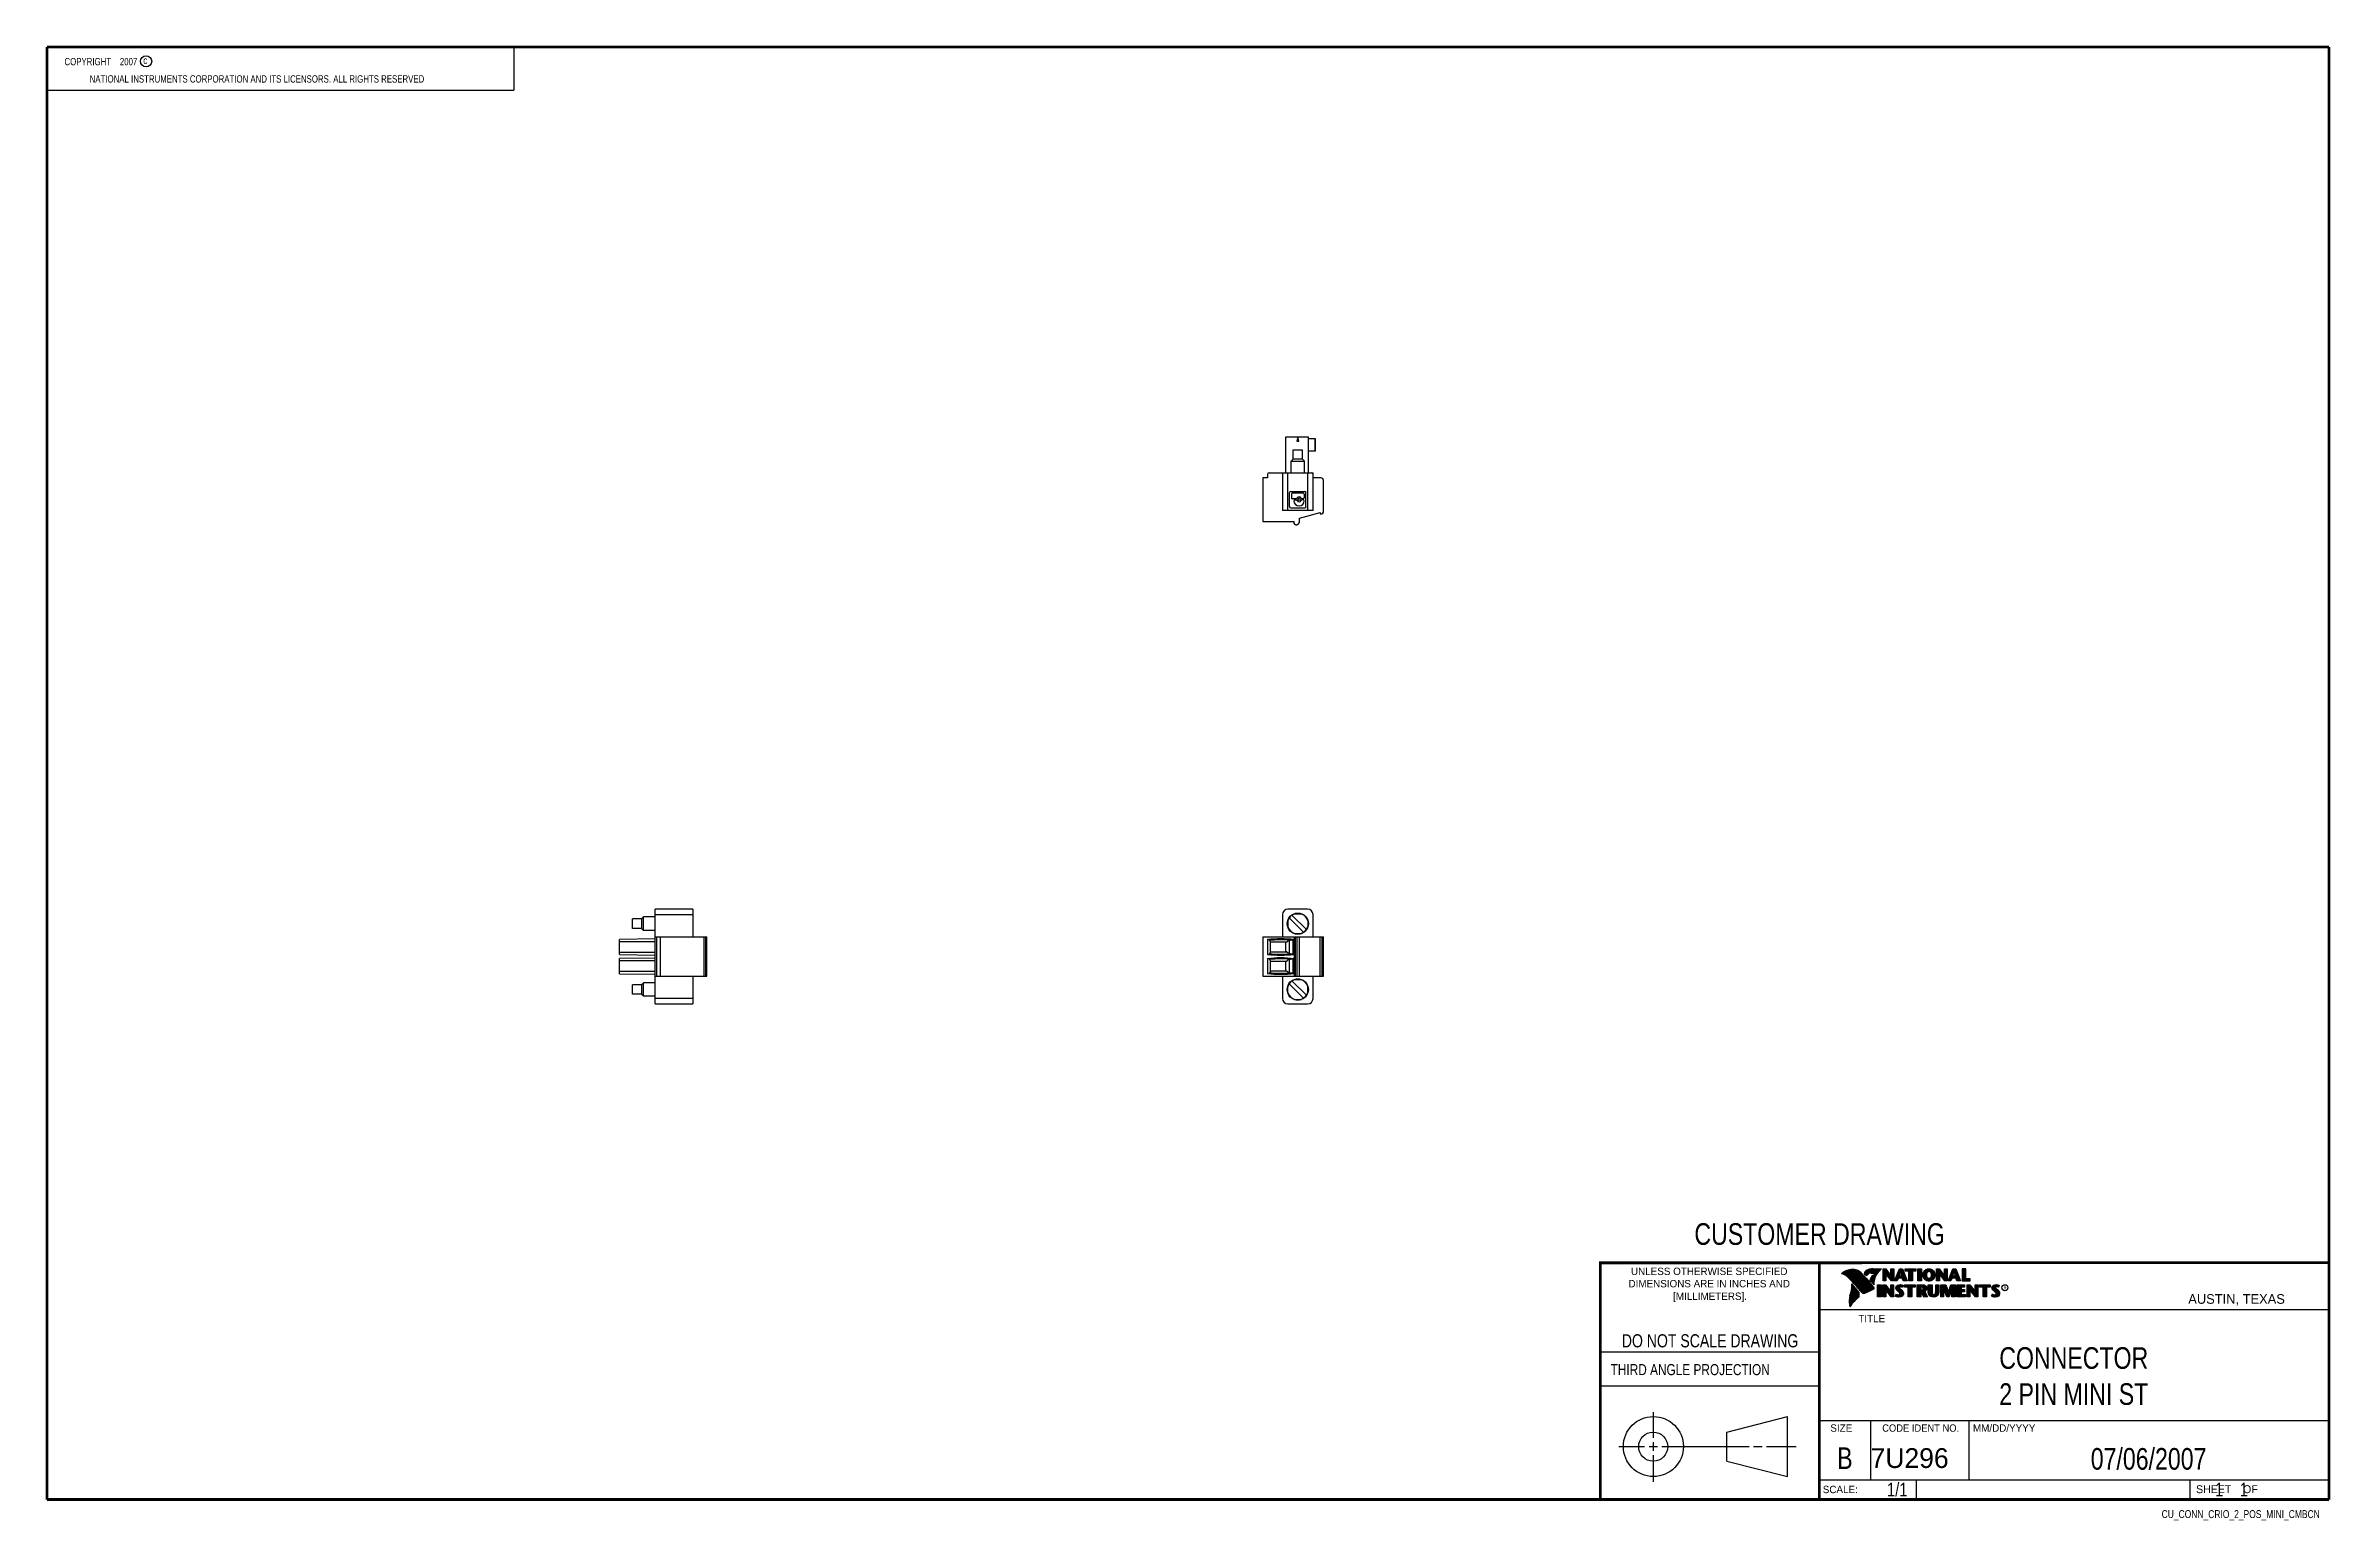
# Model space of a CAD drawing. Header units: inches. Extents: x 0.2 to 16.8, y 0.1 to 10.8.
import ezdxf
from ezdxf.enums import TextEntityAlignment as Align

# ---------------------------------------------------------------- set-up
doc = ezdxf.new("R2010")
doc.units = ezdxf.units.IN
doc.header["$LTSCALE"] = 0.935
doc.header["$MEASUREMENT"] = 0
doc.layers.get('0').update_dxf_attribs({"linetype": 'CONTINUOUS'})
doc.styles.get("Standard").update_dxf_attribs({"font": 'txt', "width": 0.8})

msp = doc.modelspace()

# ---------------------------------------------------------------- texts
at = {"color": 2, "linetype": 'CONTINUOUS', "width": 0.8}
for s, height, p in [('c', 0.053, (0.946, 10.636)), ('NATIONAL INSTRUMENTS CORPORATION AND ITS LICENSORS. ALL RIGHTS RESERVED', 0.053, (0.558, 10.502)), ('THIRD ANGLE PROJECTION', 0.08, (11.556, 1.158))]:
    msp.add_text(s, height=height, dxfattribs=at).set_placement(p)
at = {"color": 7, "linetype": 'CONTINUOUS', "width": 0.8}
for s, height, p in [('CUSTOMER DRAWING', 0.15625, (13.067, 2.1)), ('DO NOT SCALE DRAWING', 0.095, (12.275, 1.359)), ('B', 0.156, (13.25, 0.48))]:
    msp.add_text(s, height=height, dxfattribs=at).set_placement(p, align=Align.CENTER)
at = {"color": 2, "linetype": 'CONTINUOUS'}
for s, p in [('DIMENSIONS ARE IN INCHES AND', (12.269, 1.793)), ('UNLESS OTHERWISE SPECIFIED', (12.269, 1.882)), ('[MILLIMETERS].', (12.275, 1.702))]:
    msp.add_text(s, height=0.05325, dxfattribs=at).set_placement(p, align=Align.CENTER)
for s, height, p in [('R', 0.0217, (14.397, 1.778)), ('AUSTIN, TEXAS', 0.06962, (15.733, 1.674)), ('TITLE', 0.0533, (13.347, 1.54)), ('SIZE', 0.0533, (13.145, 0.749)), ('MM/DD/YYYY', 0.0533, (14.176, 0.749)), ('SCALE:', 0.0533, (13.09, 0.305)), ('SHEET    OF', 0.05726, (15.789, 0.305))]:
    msp.add_text(s, height=height, dxfattribs=at).set_placement(p)
at = {"color": 2, "linetype": 'CONTINUOUS', "width": 0.95}
msp.add_text('CODE IDENT NO.', height=0.05325, dxfattribs=at).set_placement((13.798, 0.749), align=Align.CENTER)
at = {"color": 7, "linetype": 'CONTINUOUS'}
msp.add_text('7U296', height=0.1432, dxfattribs=at).set_placement((13.436, 0.487))
at = {"color": 7, "linetype": 'CONTINUOUS', "width": 0.8}
msp.add_text('1/1', height=0.1, dxfattribs=at).set_placement((13.703, 0.281), align=Align.RIGHT)
at = {"color": 2, "linetype": 'CONTINUOUS', "width": 0.8}
msp.add_text('CU_CONN_CRIO_2_POS_MINI_CMBCN', height=0.05726, dxfattribs=at).set_placement((16.684, 0.125), align=Align.RIGHT)
at = {"color": 2, "linetype": 'CONTINUOUS', "insert": (0.313, 10.68), "char_height": 0.053, "width": 0.8904, "attachment_point": 1}
msp.add_mtext('    COPYRIGHT    2007', dxfattribs=at)
at = {"color": 7, "linetype": 'CONTINUOUS'}
for s, insert, char_height, width, attachment_point in [('CONNECTOR\\P2 PIN MINI ST', (14.905, 1.36), 0.15625, 1.625, 2), ('07/06/2007 ', (15.446, 0.631), 0.15625, 1.375, 2), ('    1    1', (15.808, 0.381), 0.1, 0.8, 1)]:
    msp.add_mtext(s, dxfattribs=dict(at, insert=insert, char_height=char_height, width=width, attachment_point=attachment_point))

# ---------------------------------------------------------------- linework, layer by layer
at = {"color": 2, "linetype": 'CONTINUOUS'}
for p, q in [((0.25, 10.759), (3.625, 10.759)), ((0.25, 10.759), (0.25, 10.446)), ((3.625, 10.759), (3.625, 10.446)), ((0.25, 10.446), (3.625, 10.446)), ((13.065, 1.97), (16.745, 1.97)), ((13.065, 1.97), (13.065, 0.261)), ((13.231, 1.893), (13.231, 1.895)), ((13.235, 1.892), (13.235, 1.897)), ((13.238, 1.891), (13.238, 1.899)), ((13.242, 1.889), (13.242, 1.901)), ((13.245, 1.888), (13.245, 1.903)), ((13.249, 1.886), (13.249, 1.905)), ((13.252, 1.884), (13.252, 1.907)), ((13.256, 1.882), (13.256, 1.908)), ((13.26, 1.88), (13.26, 1.91)), ((13.263, 1.877), (13.263, 1.911)), ((13.267, 1.875), (13.267, 1.912)), ((13.27, 1.872), (13.27, 1.914)), ((13.274, 1.869), (13.274, 1.915)), ((13.277, 1.866), (13.277, 1.916)), ((13.281, 1.862), (13.281, 1.916)), ((13.284, 1.859), (13.284, 1.917)), ((13.288, 1.855), (13.288, 1.918)), ((13.292, 1.851), (13.292, 1.919)), ((13.295, 1.847), (13.295, 1.919)), ((13.299, 1.843), (13.299, 1.92)), ((13.302, 1.839), (13.302, 1.92)), ((13.306, 1.835), (13.306, 1.92)), ((13.309, 1.831), (13.309, 1.92)), ((13.313, 1.827), (13.313, 1.92)), ((13.316, 1.823), (13.316, 1.92)), ((13.32, 1.819), (13.32, 1.919)), ((13.324, 1.815), (13.324, 1.919)), ((13.327, 1.81), (13.327, 1.918)), ((13.331, 1.806), (13.331, 1.917)), ((13.334, 1.802), (13.334, 1.916)), ((13.338, 1.798), (13.338, 1.915)), ((13.341, 1.794), (13.341, 1.914)), ((13.345, 1.79), (13.345, 1.912)), ((13.348, 1.786), (13.348, 1.91)), ((13.352, 1.782), (13.352, 1.908)), ((13.356, 1.778), (13.356, 1.906)), ((13.359, 1.774), (13.359, 1.903)), ((13.363, 1.77), (13.363, 1.899)), ((13.366, 1.766), (13.366, 1.895)), ((13.37, 1.763), (13.37, 1.892)), ((13.373, 1.759), (13.373, 1.888)), ((13.377, 1.756), (13.377, 1.884)), ((13.38, 1.753), (13.38, 1.88)), ((13.384, 1.751), (13.384, 1.877)), ((13.388, 1.751), (13.388, 1.873)), ((13.402, 1.878), (13.39, 1.892)), ((13.391, 1.752), (13.391, 1.869)), ((13.403, 1.881), (13.393, 1.893)), ((13.395, 1.891), (13.395, 1.9)), ((13.395, 1.753), (13.395, 1.865)), ((13.398, 1.887), (13.398, 1.906)), ((13.398, 1.755), (13.398, 1.862)), ((13.402, 1.882), (13.402, 1.91)), ((13.402, 1.756), (13.402, 1.857)), ((13.405, 1.882), (13.405, 1.913)), ((13.405, 1.758), (13.405, 1.853)), ((13.409, 1.884), (13.409, 1.915)), ((13.409, 1.759), (13.409, 1.849)), ((13.412, 1.887), (13.412, 1.917)), ((13.412, 1.761), (13.412, 1.845)), ((13.416, 1.89), (13.416, 1.918)), ((13.416, 1.762), (13.416, 1.84)), ((13.42, 1.894), (13.42, 1.919)), ((13.42, 1.764), (13.42, 1.836)), ((13.423, 1.896), (13.423, 1.92)), ((13.423, 1.766), (13.423, 1.832)), ((13.427, 1.898), (13.427, 1.921)), ((13.427, 1.767), (13.427, 1.827)), ((13.43, 1.899), (13.43, 1.921)), ((13.43, 1.769), (13.43, 1.823)), ((13.441, 1.833), (13.432, 1.844)), ((13.434, 1.9), (13.434, 1.922)), ((13.434, 1.771), (13.434, 1.819)), ((13.443, 1.834), (13.435, 1.844)), ((13.437, 1.899), (13.437, 1.922)), ((13.437, 1.841), (13.437, 1.849)), ((13.441, 1.898), (13.441, 1.923)), ((13.441, 1.837), (13.441, 1.857)), ((13.444, 1.897), (13.444, 1.923)), ((13.444, 1.833), (13.444, 1.867)), ((13.448, 1.897), (13.448, 1.923)), ((13.448, 1.829), (13.448, 1.873)), ((13.451, 1.897), (13.451, 1.924)), ((13.451, 1.825), (13.451, 1.876)), ((13.453, 1.926), (13.513, 1.927)), ((13.453, 1.924), (13.507, 1.924)), ((13.455, 1.896), (13.455, 1.924)), ((13.455, 1.821), (13.455, 1.878)), ((13.459, 1.896), (13.459, 1.924)), ((13.459, 1.83), (13.459, 1.879)), ((13.462, 1.896), (13.462, 1.924)), ((13.462, 1.854), (13.462, 1.88)), ((13.466, 1.894), (13.466, 1.924)), ((13.466, 1.864), (13.466, 1.88)), ((13.469, 1.872), (13.469, 1.924)), ((13.473, 1.879), (13.473, 1.924)), ((13.476, 1.886), (13.476, 1.924)), ((13.48, 1.892), (13.48, 1.924)), ((13.483, 1.897), (13.483, 1.924)), ((13.487, 1.902), (13.487, 1.924)), ((13.491, 1.907), (13.491, 1.924)), ((13.494, 1.911), (13.494, 1.924)), ((13.498, 1.915), (13.498, 1.924)), ((13.501, 1.919), (13.501, 1.924)), ((13.526, 1.926), (13.545, 1.926)), ((13.526, 1.839), (13.526, 1.926)), ((13.547, 1.839), (13.526, 1.839)), ((13.529, 1.924), (13.544, 1.924)), ((13.529, 1.841), (13.529, 1.924)), ((13.544, 1.841), (13.529, 1.841)), ((13.533, 1.841), (13.533, 1.924)), ((13.537, 1.841), (13.537, 1.924)), ((13.54, 1.841), (13.54, 1.924)), ((13.544, 1.924), (13.585, 1.869)), ((13.544, 1.898), (13.544, 1.924)), ((13.587, 1.841), (13.544, 1.898)), ((13.544, 1.898), (13.544, 1.841)), ((13.545, 1.926), (13.583, 1.877)), ((13.547, 1.894), (13.547, 1.919)), ((13.586, 1.839), (13.547, 1.89)), ((13.547, 1.89), (13.547, 1.839)), ((13.551, 1.889), (13.551, 1.915)), ((13.554, 1.885), (13.554, 1.91)), ((13.558, 1.88), (13.558, 1.906)), ((13.561, 1.876), (13.561, 1.901)), ((13.565, 1.871), (13.565, 1.897)), ((13.568, 1.867), (13.568, 1.892)), ((13.571, 1.862), (13.571, 1.887)), ((13.575, 1.858), (13.575, 1.883)), ((13.578, 1.853), (13.578, 1.878)), ((13.582, 1.848), (13.582, 1.874)), ((13.583, 1.926), (13.604, 1.926)), ((13.583, 1.877), (13.583, 1.926)), ((13.585, 1.924), (13.601, 1.924)), ((13.585, 1.869), (13.585, 1.924)), ((13.585, 1.844), (13.585, 1.869)), ((13.604, 1.839), (13.586, 1.839)), ((13.601, 1.841), (13.587, 1.841)), ((13.589, 1.841), (13.589, 1.924)), ((13.592, 1.841), (13.592, 1.924)), ((13.596, 1.841), (13.596, 1.924)), ((13.599, 1.841), (13.599, 1.924)), ((13.601, 1.924), (13.601, 1.841)), ((13.604, 1.926), (13.604, 1.839)), ((13.609, 1.839), (13.644, 1.926)), ((13.629, 1.839), (13.609, 1.839)), ((13.613, 1.842), (13.646, 1.924)), ((13.628, 1.842), (13.613, 1.842)), ((13.617, 1.842), (13.617, 1.852)), ((13.62, 1.842), (13.62, 1.86)), ((13.624, 1.842), (13.624, 1.869)), ((13.627, 1.842), (13.627, 1.877)), ((13.636, 1.862), (13.628, 1.842)), ((13.638, 1.86), (13.629, 1.839)), ((13.631, 1.849), (13.631, 1.886)), ((13.634, 1.857), (13.634, 1.894)), ((13.666, 1.862), (13.636, 1.862)), ((13.638, 1.862), (13.638, 1.903)), ((13.665, 1.86), (13.638, 1.86)), ((13.639, 1.871), (13.65, 1.907)), ((13.664, 1.871), (13.639, 1.871)), ((13.641, 1.878), (13.641, 1.911)), ((13.641, 1.862), (13.641, 1.871)), ((13.642, 1.874), (13.652, 1.905)), ((13.661, 1.874), (13.642, 1.874)), ((13.644, 1.926), (13.666, 1.926)), ((13.644, 1.889), (13.644, 1.92)), ((13.644, 1.862), (13.644, 1.871)), ((13.646, 1.924), (13.665, 1.924)), ((13.648, 1.901), (13.648, 1.924)), ((13.648, 1.862), (13.648, 1.871)), ((13.65, 1.907), (13.654, 1.907)), ((13.651, 1.907), (13.651, 1.924)), ((13.651, 1.862), (13.651, 1.871)), ((13.652, 1.905), (13.652, 1.905)), ((13.652, 1.905), (13.661, 1.874)), ((13.654, 1.907), (13.664, 1.871)), ((13.655, 1.904), (13.655, 1.924)), ((13.655, 1.862), (13.655, 1.871)), ((13.658, 1.892), (13.658, 1.924)), ((13.658, 1.862), (13.658, 1.871)), ((13.662, 1.879), (13.662, 1.924)), ((13.662, 1.862), (13.662, 1.871)), ((13.665, 1.924), (13.696, 1.842)), ((13.665, 1.862), (13.665, 1.922)), ((13.672, 1.839), (13.665, 1.86)), ((13.666, 1.926), (13.7, 1.839)), ((13.673, 1.842), (13.666, 1.862)), ((13.669, 1.855), (13.669, 1.913)), ((13.672, 1.845), (13.672, 1.904)), ((13.7, 1.839), (13.672, 1.839)), ((13.696, 1.842), (13.673, 1.842)), ((13.676, 1.842), (13.676, 1.895)), ((13.679, 1.842), (13.679, 1.885)), ((13.683, 1.842), (13.683, 1.876)), ((13.686, 1.842), (13.686, 1.867)), ((13.687, 1.926), (13.763, 1.926)), ((13.687, 1.91), (13.687, 1.926)), ((13.712, 1.91), (13.687, 1.91)), ((13.689, 1.924), (13.761, 1.924)), ((13.689, 1.912), (13.689, 1.924)), ((13.714, 1.912), (13.689, 1.912)), ((13.69, 1.842), (13.69, 1.858)), ((13.693, 1.912), (13.693, 1.924)), ((13.693, 1.842), (13.693, 1.849)), ((13.697, 1.912), (13.697, 1.924)), ((13.7, 1.912), (13.7, 1.924)), ((13.704, 1.912), (13.704, 1.924)), ((13.707, 1.912), (13.707, 1.924)), ((13.71, 1.912), (13.71, 1.924)), ((13.712, 1.839), (13.712, 1.91)), ((13.738, 1.839), (13.712, 1.839)), ((13.714, 1.912), (13.714, 1.924)), ((13.714, 1.842), (13.714, 1.912)), ((13.736, 1.842), (13.714, 1.842)), ((13.717, 1.842), (13.717, 1.924)), ((13.721, 1.842), (13.721, 1.924)), ((13.724, 1.842), (13.724, 1.924)), ((13.728, 1.842), (13.728, 1.924)), ((13.731, 1.842), (13.731, 1.924)), ((13.736, 1.912), (13.735, 1.924)), ((13.761, 1.912), (13.736, 1.912)), ((13.736, 1.912), (13.736, 1.842)), ((13.738, 1.912), (13.738, 1.924)), ((13.763, 1.91), (13.738, 1.91)), ((13.738, 1.91), (13.738, 1.839)), ((13.742, 1.912), (13.742, 1.924)), ((13.745, 1.912), (13.745, 1.924)), ((13.749, 1.912), (13.749, 1.924)), ((13.752, 1.912), (13.752, 1.924)), ((13.756, 1.912), (13.756, 1.924)), ((13.759, 1.912), (13.759, 1.924)), ((13.761, 1.924), (13.761, 1.912)), ((13.763, 1.926), (13.763, 1.91)), ((13.777, 1.926), (13.803, 1.926)), ((13.777, 1.839), (13.777, 1.926)), ((13.803, 1.839), (13.777, 1.839)), ((13.779, 1.924), (13.801, 1.924)), ((13.779, 1.842), (13.779, 1.924)), ((13.801, 1.842), (13.779, 1.842)), ((13.783, 1.842), (13.783, 1.924)), ((13.787, 1.842), (13.787, 1.924)), ((13.79, 1.842), (13.79, 1.924)), ((13.794, 1.842), (13.794, 1.924)), ((13.797, 1.842), (13.797, 1.924)), ((13.801, 1.924), (13.801, 1.842)), ((13.803, 1.926), (13.803, 1.839)), ((13.815, 1.885), (13.816, 1.887)), ((13.815, 1.883), (13.815, 1.885)), ((13.815, 1.882), (13.815, 1.883)), ((13.816, 1.88), (13.815, 1.882)), ((13.816, 1.894), (13.817, 1.896)), ((13.816, 1.892), (13.816, 1.894)), ((13.816, 1.891), (13.816, 1.892)), ((13.816, 1.889), (13.816, 1.891)), ((13.816, 1.887), (13.816, 1.889)), ((13.816, 1.878), (13.816, 1.88)), ((13.816, 1.876), (13.816, 1.878)), ((13.816, 1.874), (13.816, 1.876)), ((13.817, 1.872), (13.816, 1.874)), ((13.817, 1.897), (13.818, 1.899)), ((13.817, 1.896), (13.817, 1.897)), ((13.817, 1.871), (13.817, 1.872)), ((13.817, 1.869), (13.817, 1.871)), ((13.818, 1.867), (13.817, 1.869)), ((13.818, 1.901), (13.819, 1.902)), ((13.818, 1.899), (13.818, 1.901)), ((13.818, 1.89), (13.819, 1.892)), ((13.818, 1.889), (13.818, 1.89)), ((13.818, 1.887), (13.818, 1.889)), ((13.818, 1.885), (13.818, 1.887)), ((13.818, 1.883), (13.818, 1.885)), ((13.818, 1.882), (13.818, 1.883)), ((13.818, 1.88), (13.818, 1.882)), ((13.818, 1.878), (13.818, 1.88)), ((13.818, 1.876), (13.818, 1.878)), ((13.819, 1.875), (13.818, 1.876)), ((13.819, 1.866), (13.818, 1.867)), ((13.819, 1.902), (13.82, 1.904)), ((13.819, 1.895), (13.82, 1.897)), ((13.819, 1.894), (13.819, 1.895)), ((13.819, 1.892), (13.819, 1.894)), ((13.819, 1.873), (13.819, 1.875)), ((13.819, 1.871), (13.819, 1.873)), ((13.82, 1.87), (13.819, 1.871)), ((13.819, 1.864), (13.819, 1.866)), ((13.82, 1.862), (13.819, 1.864)), ((13.82, 1.904), (13.821, 1.905)), ((13.82, 1.898), (13.821, 1.9)), ((13.82, 1.897), (13.82, 1.898)), ((13.82, 1.868), (13.82, 1.87)), ((13.821, 1.866), (13.82, 1.868)), ((13.821, 1.861), (13.82, 1.862)), ((13.821, 1.906), (13.822, 1.908)), ((13.821, 1.905), (13.821, 1.906)), ((13.821, 1.901), (13.822, 1.902)), ((13.821, 1.9), (13.821, 1.901)), ((13.821, 1.866), (13.821, 1.9)), ((13.821, 1.865), (13.821, 1.866)), ((13.822, 1.863), (13.821, 1.865)), ((13.821, 1.859), (13.821, 1.861)), ((13.822, 1.858), (13.821, 1.859)), ((13.822, 1.908), (13.823, 1.909)), ((13.822, 1.902), (13.823, 1.904)), ((13.823, 1.862), (13.822, 1.863)), ((13.823, 1.856), (13.822, 1.858)), ((13.823, 1.909), (13.824, 1.911)), ((13.823, 1.904), (13.824, 1.905)), ((13.824, 1.86), (13.823, 1.862)), ((13.824, 1.855), (13.823, 1.856)), ((13.824, 1.911), (13.825, 1.912)), ((13.824, 1.906), (13.825, 1.908)), ((13.824, 1.859), (13.824, 1.906)), ((13.824, 1.905), (13.824, 1.906)), ((13.824, 1.859), (13.824, 1.86)), ((13.825, 1.858), (13.824, 1.859)), ((13.825, 1.854), (13.824, 1.855)), ((13.825, 1.912), (13.826, 1.913)), ((13.825, 1.908), (13.826, 1.909)), ((13.826, 1.856), (13.825, 1.858)), ((13.826, 1.852), (13.825, 1.854)), ((13.826, 1.913), (13.828, 1.914)), ((13.826, 1.909), (13.827, 1.91)), ((13.827, 1.855), (13.826, 1.856)), ((13.827, 1.851), (13.826, 1.852)), ((13.827, 1.91), (13.828, 1.911)), ((13.828, 1.854), (13.827, 1.855)), ((13.828, 1.85), (13.827, 1.851)), ((13.828, 1.914), (13.829, 1.916)), ((13.828, 1.911), (13.829, 1.913)), ((13.828, 1.854), (13.828, 1.911)), ((13.829, 1.853), (13.828, 1.854)), ((13.829, 1.849), (13.828, 1.85)), ((13.829, 1.916), (13.83, 1.917)), ((13.829, 1.913), (13.831, 1.914)), ((13.83, 1.852), (13.829, 1.853)), ((13.831, 1.848), (13.829, 1.849)), ((13.83, 1.917), (13.831, 1.918)), ((13.831, 1.851), (13.83, 1.852)), ((13.831, 1.918), (13.833, 1.919)), ((13.831, 1.851), (13.832, 1.915)), ((13.831, 1.914), (13.832, 1.915)), ((13.832, 1.85), (13.831, 1.851)), ((13.832, 1.847), (13.831, 1.848)), ((13.832, 1.915), (13.833, 1.916)), ((13.833, 1.849), (13.832, 1.85)), ((13.833, 1.846), (13.832, 1.847)), ((13.833, 1.919), (13.834, 1.92)), ((13.833, 1.916), (13.834, 1.917)), ((13.835, 1.848), (13.833, 1.849)), ((13.835, 1.845), (13.833, 1.846)), ((13.834, 1.92), (13.835, 1.921)), ((13.834, 1.917), (13.835, 1.918)), ((13.835, 1.921), (13.837, 1.922)), ((13.835, 1.918), (13.837, 1.919)), ((13.835, 1.848), (13.835, 1.918)), ((13.836, 1.847), (13.835, 1.848)), ((13.836, 1.844), (13.835, 1.845)), ((13.837, 1.846), (13.836, 1.847)), ((13.837, 1.843), (13.836, 1.844)), ((13.837, 1.922), (13.838, 1.922)), ((13.837, 1.919), (13.838, 1.919)), ((13.839, 1.845), (13.837, 1.846)), ((13.839, 1.842), (13.837, 1.843)), ((13.838, 1.922), (13.84, 1.923)), ((13.838, 1.919), (13.839, 1.92)), ((13.839, 1.845), (13.838, 1.919)), ((13.839, 1.92), (13.841, 1.921)), ((13.84, 1.845), (13.839, 1.845)), ((13.841, 1.842), (13.839, 1.842)), ((13.84, 1.923), (13.841, 1.924)), ((13.84, 1.892), (13.841, 1.893)), ((13.84, 1.891), (13.84, 1.892)), ((13.84, 1.89), (13.84, 1.891)), ((13.84, 1.889), (13.84, 1.89)), ((13.84, 1.888), (13.84, 1.889)), ((13.84, 1.887), (13.84, 1.888)), ((13.84, 1.886), (13.84, 1.887)), ((13.84, 1.884), (13.84, 1.886)), ((13.84, 1.883), (13.84, 1.884)), ((13.84, 1.882), (13.84, 1.883)), ((13.84, 1.881), (13.84, 1.882)), ((13.84, 1.88), (13.84, 1.881)), ((13.84, 1.878), (13.84, 1.88)), ((13.84, 1.877), (13.84, 1.878)), ((13.84, 1.876), (13.84, 1.877)), ((13.84, 1.875), (13.84, 1.876)), ((13.84, 1.874), (13.84, 1.875)), ((13.841, 1.873), (13.84, 1.874)), ((13.841, 1.844), (13.84, 1.845)), ((13.841, 1.924), (13.843, 1.924)), ((13.841, 1.921), (13.842, 1.921)), ((13.841, 1.897), (13.842, 1.898)), ((13.841, 1.896), (13.841, 1.897)), ((13.841, 1.895), (13.841, 1.896)), ((13.841, 1.894), (13.841, 1.895)), ((13.841, 1.893), (13.841, 1.894)), ((13.841, 1.872), (13.841, 1.873)), ((13.841, 1.871), (13.841, 1.872)), ((13.841, 1.87), (13.841, 1.871)), ((13.841, 1.869), (13.841, 1.87)), ((13.842, 1.868), (13.841, 1.869)), ((13.841, 1.844), (13.842, 1.868)), ((13.843, 1.843), (13.841, 1.844)), ((13.842, 1.841), (13.841, 1.842)), ((13.842, 1.921), (13.844, 1.922)), ((13.842, 1.899), (13.842, 1.921)), ((13.842, 1.9), (13.843, 1.901)), ((13.842, 1.899), (13.842, 1.9)), ((13.842, 1.898), (13.842, 1.899)), ((13.842, 1.889), (13.843, 1.89)), ((13.842, 1.888), (13.842, 1.889)), ((13.842, 1.887), (13.842, 1.888)), ((13.842, 1.886), (13.842, 1.887)), ((13.842, 1.884), (13.842, 1.886)), ((13.842, 1.883), (13.842, 1.884)), ((13.842, 1.882), (13.842, 1.883)), ((13.842, 1.881), (13.842, 1.882)), ((13.842, 1.88), (13.842, 1.881)), ((13.842, 1.879), (13.842, 1.88)), ((13.842, 1.877), (13.842, 1.879)), ((13.843, 1.876), (13.842, 1.877)), ((13.842, 1.867), (13.842, 1.868)), ((13.842, 1.866), (13.842, 1.867)), ((13.843, 1.865), (13.842, 1.866)), ((13.844, 1.84), (13.842, 1.841)), ((13.843, 1.924), (13.844, 1.925)), ((13.843, 1.902), (13.844, 1.903)), ((13.843, 1.901), (13.843, 1.902)), ((13.843, 1.902), (13.843, 1.902)), ((13.843, 1.895), (13.844, 1.896)), ((13.843, 1.894), (13.843, 1.895)), ((13.843, 1.893), (13.843, 1.894)), ((13.843, 1.892), (13.843, 1.893)), ((13.843, 1.891), (13.843, 1.892)), ((13.843, 1.89), (13.843, 1.891)), ((13.843, 1.875), (13.843, 1.876)), ((13.843, 1.874), (13.843, 1.875)), ((13.843, 1.873), (13.843, 1.874)), ((13.843, 1.872), (13.843, 1.873)), ((13.843, 1.871), (13.843, 1.872)), ((13.844, 1.87), (13.843, 1.871)), ((13.843, 1.864), (13.843, 1.865)), ((13.843, 1.863), (13.843, 1.864)), ((13.844, 1.862), (13.843, 1.863)), ((13.845, 1.843), (13.843, 1.843)), ((13.844, 1.925), (13.846, 1.925)), ((13.844, 1.922), (13.845, 1.922)), ((13.844, 1.904), (13.845, 1.905)), ((13.844, 1.903), (13.844, 1.904)), ((13.844, 1.898), (13.845, 1.899)), ((13.844, 1.897), (13.844, 1.898)), ((13.844, 1.896), (13.844, 1.897)), ((13.844, 1.897), (13.844, 1.897)), ((13.844, 1.869), (13.844, 1.87)), ((13.844, 1.868), (13.844, 1.869)), ((13.845, 1.867), (13.844, 1.868)), ((13.844, 1.868), (13.844, 1.868)), ((13.845, 1.861), (13.844, 1.862)), ((13.844, 1.862), (13.844, 1.862)), ((13.846, 1.84), (13.844, 1.84)), ((13.845, 1.922), (13.847, 1.923)), ((13.845, 1.905), (13.845, 1.922)), ((13.845, 1.905), (13.846, 1.906)), ((13.845, 1.905), (13.845, 1.905)), ((13.845, 1.9), (13.846, 1.901)), ((13.845, 1.899), (13.845, 1.9)), ((13.845, 1.9), (13.845, 1.9)), ((13.845, 1.866), (13.845, 1.867)), ((13.845, 1.865), (13.845, 1.866)), ((13.846, 1.864), (13.845, 1.865)), ((13.845, 1.86), (13.845, 1.861)), ((13.846, 1.859), (13.845, 1.86)), ((13.846, 1.842), (13.845, 1.843)), ((13.846, 1.925), (13.848, 1.926)), ((13.846, 1.906), (13.846, 1.907)), ((13.846, 1.907), (13.847, 1.907)), ((13.846, 1.902), (13.846, 1.903)), ((13.846, 1.903), (13.847, 1.903)), ((13.846, 1.901), (13.846, 1.902)), ((13.846, 1.863), (13.846, 1.864)), ((13.846, 1.864), (13.846, 1.864)), ((13.847, 1.862), (13.846, 1.863)), ((13.847, 1.858), (13.846, 1.859)), ((13.846, 1.859), (13.846, 1.859)), ((13.846, 1.842), (13.846, 1.859)), ((13.848, 1.842), (13.846, 1.842)), ((13.847, 1.839), (13.846, 1.84)), ((13.847, 1.923), (13.848, 1.923)), ((13.847, 1.907), (13.848, 1.908)), ((13.847, 1.904), (13.848, 1.905)), ((13.847, 1.903), (13.847, 1.904)), ((13.848, 1.861), (13.847, 1.862)), ((13.847, 1.862), (13.847, 1.862)), ((13.848, 1.858), (13.847, 1.858)), ((13.849, 1.839), (13.847, 1.839)), ((13.848, 1.926), (13.849, 1.926)), ((13.848, 1.923), (13.85, 1.924)), ((13.848, 1.908), (13.848, 1.909)), ((13.848, 1.909), (13.849, 1.909)), ((13.848, 1.905), (13.849, 1.906)), ((13.848, 1.905), (13.848, 1.905)), ((13.848, 1.86), (13.848, 1.861)), ((13.849, 1.86), (13.848, 1.86)), ((13.848, 1.857), (13.848, 1.858)), ((13.849, 1.856), (13.848, 1.857)), ((13.85, 1.842), (13.848, 1.842)), ((13.849, 1.926), (13.851, 1.926)), ((13.849, 1.909), (13.85, 1.91)), ((13.849, 1.906), (13.85, 1.907)), ((13.849, 1.906), (13.849, 1.906)), ((13.849, 1.859), (13.849, 1.86)), ((13.85, 1.859), (13.849, 1.859)), ((13.85, 1.856), (13.849, 1.856)), ((13.851, 1.839), (13.849, 1.839)), ((13.85, 1.924), (13.851, 1.924)), ((13.85, 1.909), (13.85, 1.924)), ((13.85, 1.91), (13.85, 1.91)), ((13.85, 1.91), (13.851, 1.91)), ((13.85, 1.907), (13.851, 1.907)), ((13.85, 1.907), (13.85, 1.907)), ((13.851, 1.858), (13.85, 1.859)), ((13.851, 1.855), (13.85, 1.856)), ((13.85, 1.842), (13.85, 1.856)), ((13.851, 1.841), (13.85, 1.842)), ((13.851, 1.926), (13.853, 1.927)), ((13.851, 1.924), (13.853, 1.924)), ((13.851, 1.91), (13.852, 1.911)), ((13.851, 1.907), (13.852, 1.908)), ((13.852, 1.858), (13.851, 1.858)), ((13.851, 1.858), (13.851, 1.858)), ((13.852, 1.855), (13.851, 1.855)), ((13.851, 1.855), (13.851, 1.855)), ((13.853, 1.841), (13.851, 1.841)), ((13.853, 1.839), (13.851, 1.839)), ((13.852, 1.911), (13.853, 1.911)), ((13.852, 1.908), (13.853, 1.908)), ((13.852, 1.908), (13.852, 1.908)), ((13.852, 1.857), (13.852, 1.858)), ((13.853, 1.857), (13.852, 1.857)), ((13.853, 1.854), (13.852, 1.855)), ((13.853, 1.927), (13.854, 1.927)), ((13.853, 1.924), (13.855, 1.924)), ((13.853, 1.911), (13.853, 1.924)), ((13.853, 1.911), (13.854, 1.911)), ((13.853, 1.908), (13.854, 1.908)), ((13.854, 1.857), (13.853, 1.857)), ((13.854, 1.854), (13.853, 1.854)), ((13.853, 1.841), (13.853, 1.854)), ((13.855, 1.841), (13.853, 1.841)), ((13.855, 1.838), (13.853, 1.839)), ((13.854, 1.927), (13.856, 1.927)), ((13.854, 1.911), (13.855, 1.912)), ((13.854, 1.911), (13.854, 1.911)), ((13.854, 1.909), (13.855, 1.909)), ((13.854, 1.908), (13.854, 1.909)), ((13.855, 1.856), (13.854, 1.857)), ((13.854, 1.857), (13.854, 1.857)), ((13.855, 1.854), (13.854, 1.854)), ((13.855, 1.924), (13.856, 1.924)), ((13.855, 1.912), (13.856, 1.912)), ((13.855, 1.909), (13.856, 1.909)), ((13.856, 1.856), (13.855, 1.856)), ((13.856, 1.854), (13.855, 1.854)), ((13.857, 1.841), (13.855, 1.841)), ((13.857, 1.838), (13.855, 1.838)), ((13.856, 1.927), (13.858, 1.927)), ((13.856, 1.924), (13.858, 1.924)), ((13.856, 1.912), (13.856, 1.924)), ((13.856, 1.912), (13.857, 1.912)), ((13.856, 1.909), (13.856, 1.909)), ((13.856, 1.909), (13.857, 1.909)), ((13.857, 1.856), (13.856, 1.856)), ((13.857, 1.854), (13.856, 1.854)), ((13.856, 1.854), (13.856, 1.854)), ((13.856, 1.841), (13.856, 1.854)), ((13.857, 1.912), (13.858, 1.912)), ((13.857, 1.909), (13.858, 1.909)), ((13.858, 1.856), (13.857, 1.856)), ((13.857, 1.856), (13.857, 1.856)), ((13.858, 1.854), (13.857, 1.854)), ((13.858, 1.841), (13.857, 1.841)), ((13.858, 1.838), (13.857, 1.838)), ((13.858, 1.927), (13.86, 1.927)), ((13.858, 1.924), (13.86, 1.924)), ((13.858, 1.912), (13.859, 1.912)), ((13.858, 1.909), (13.859, 1.909)), ((13.859, 1.856), (13.858, 1.856)), ((13.859, 1.854), (13.858, 1.854)), ((13.86, 1.841), (13.858, 1.841)), ((13.86, 1.838), (13.858, 1.838)), ((13.859, 1.912), (13.86, 1.912)), ((13.859, 1.909), (13.859, 1.909)), ((13.859, 1.909), (13.86, 1.909)), ((13.86, 1.856), (13.859, 1.856)), ((13.86, 1.854), (13.859, 1.854)), ((13.86, 1.927), (13.861, 1.927)), ((13.86, 1.924), (13.861, 1.924)), ((13.86, 1.912), (13.861, 1.911)), ((13.86, 1.909), (13.861, 1.909)), ((13.861, 1.857), (13.86, 1.856)), ((13.86, 1.856), (13.86, 1.856)), ((13.861, 1.854), (13.86, 1.854)), ((13.86, 1.841), (13.86, 1.854)), ((13.862, 1.841), (13.86, 1.841)), ((13.862, 1.838), (13.86, 1.838)), ((13.861, 1.927), (13.863, 1.927)), ((13.861, 1.924), (13.863, 1.924)), ((13.861, 1.911), (13.861, 1.924)), ((13.861, 1.911), (13.862, 1.911)), ((13.861, 1.909), (13.862, 1.909)), ((13.862, 1.857), (13.861, 1.857)), ((13.862, 1.854), (13.861, 1.854)), ((13.862, 1.911), (13.862, 1.911)), ((13.862, 1.911), (13.863, 1.911)), ((13.862, 1.909), (13.862, 1.908)), ((13.862, 1.908), (13.863, 1.908)), ((13.863, 1.857), (13.862, 1.857)), ((13.863, 1.854), (13.862, 1.854)), ((13.864, 1.841), (13.862, 1.841)), ((13.864, 1.839), (13.862, 1.838)), ((13.863, 1.927), (13.865, 1.926)), ((13.863, 1.924), (13.864, 1.924)), ((13.863, 1.911), (13.864, 1.91)), ((13.863, 1.908), (13.864, 1.908)), ((13.864, 1.858), (13.863, 1.857)), ((13.863, 1.857), (13.863, 1.857)), ((13.863, 1.841), (13.864, 1.855)), ((13.864, 1.855), (13.863, 1.854)), ((13.864, 1.924), (13.866, 1.924)), ((13.864, 1.91), (13.864, 1.924)), ((13.864, 1.91), (13.865, 1.91)), ((13.864, 1.908), (13.864, 1.908)), ((13.864, 1.908), (13.865, 1.907)), ((13.865, 1.858), (13.864, 1.858)), ((13.864, 1.855), (13.864, 1.855)), ((13.865, 1.855), (13.864, 1.855)), ((13.865, 1.841), (13.864, 1.841)), ((13.866, 1.839), (13.864, 1.839)), ((13.865, 1.926), (13.867, 1.926)), ((13.865, 1.91), (13.866, 1.91)), ((13.865, 1.907), (13.866, 1.907)), ((13.866, 1.859), (13.865, 1.858)), ((13.865, 1.858), (13.865, 1.858)), ((13.866, 1.856), (13.865, 1.855)), ((13.867, 1.842), (13.865, 1.841)), ((13.866, 1.924), (13.868, 1.923)), ((13.866, 1.91), (13.866, 1.909)), ((13.866, 1.909), (13.867, 1.909)), ((13.866, 1.907), (13.866, 1.906)), ((13.866, 1.906), (13.867, 1.906)), ((13.867, 1.86), (13.866, 1.859)), ((13.866, 1.859), (13.866, 1.859)), ((13.867, 1.856), (13.866, 1.856)), ((13.867, 1.839), (13.866, 1.839)), ((13.867, 1.926), (13.868, 1.926)), ((13.867, 1.909), (13.868, 1.909)), ((13.867, 1.906), (13.867, 1.906)), ((13.867, 1.906), (13.868, 1.905)), ((13.868, 1.861), (13.867, 1.86)), ((13.867, 1.86), (13.867, 1.86)), ((13.867, 1.857), (13.867, 1.856)), ((13.868, 1.857), (13.867, 1.857)), ((13.867, 1.842), (13.867, 1.856)), ((13.868, 1.842), (13.867, 1.842)), ((13.869, 1.839), (13.867, 1.839)), ((13.868, 1.926), (13.87, 1.925)), ((13.868, 1.923), (13.869, 1.923)), ((13.868, 1.909), (13.868, 1.923)), ((13.868, 1.909), (13.868, 1.908)), ((13.868, 1.908), (13.869, 1.908)), ((13.868, 1.905), (13.868, 1.905)), ((13.868, 1.905), (13.869, 1.904)), ((13.869, 1.862), (13.868, 1.861)), ((13.868, 1.861), (13.868, 1.861)), ((13.869, 1.858), (13.868, 1.857)), ((13.87, 1.842), (13.868, 1.842)), ((13.869, 1.923), (13.871, 1.922)), ((13.869, 1.908), (13.87, 1.907)), ((13.869, 1.904), (13.869, 1.904)), ((13.869, 1.904), (13.869, 1.903)), ((13.869, 1.903), (13.87, 1.903)), ((13.87, 1.863), (13.869, 1.862)), ((13.869, 1.862), (13.869, 1.862)), ((13.87, 1.859), (13.869, 1.858)), ((13.869, 1.858), (13.869, 1.858)), ((13.871, 1.84), (13.869, 1.839)), ((13.87, 1.925), (13.872, 1.925)), ((13.87, 1.907), (13.87, 1.906)), ((13.87, 1.906), (13.871, 1.906)), ((13.87, 1.903), (13.87, 1.902)), ((13.87, 1.902), (13.87, 1.901)), ((13.87, 1.901), (13.871, 1.901)), ((13.871, 1.865), (13.87, 1.865)), ((13.87, 1.865), (13.87, 1.864)), ((13.87, 1.864), (13.87, 1.863)), ((13.871, 1.86), (13.87, 1.86)), ((13.87, 1.86), (13.87, 1.859)), ((13.872, 1.843), (13.87, 1.842)), ((13.871, 1.922), (13.872, 1.922)), ((13.871, 1.905), (13.871, 1.922)), ((13.871, 1.906), (13.871, 1.905)), ((13.871, 1.905), (13.872, 1.904)), ((13.871, 1.901), (13.871, 1.9)), ((13.871, 1.9), (13.871, 1.899)), ((13.871, 1.899), (13.872, 1.898)), ((13.872, 1.868), (13.871, 1.867)), ((13.871, 1.867), (13.871, 1.866)), ((13.871, 1.866), (13.871, 1.865)), ((13.872, 1.862), (13.871, 1.861)), ((13.872, 1.843), (13.871, 1.861)), ((13.871, 1.861), (13.871, 1.86)), ((13.872, 1.84), (13.871, 1.84)), ((13.872, 1.925), (13.873, 1.924)), ((13.872, 1.922), (13.874, 1.921)), ((13.872, 1.904), (13.872, 1.904)), ((13.872, 1.904), (13.872, 1.903)), ((13.872, 1.903), (13.873, 1.902)), ((13.872, 1.898), (13.872, 1.897)), ((13.872, 1.897), (13.872, 1.896)), ((13.872, 1.896), (13.872, 1.895)), ((13.872, 1.895), (13.873, 1.894)), ((13.873, 1.871), (13.872, 1.87)), ((13.872, 1.87), (13.872, 1.869)), ((13.872, 1.869), (13.872, 1.869)), ((13.872, 1.869), (13.872, 1.868)), ((13.873, 1.863), (13.872, 1.863)), ((13.872, 1.863), (13.872, 1.862)), ((13.873, 1.843), (13.872, 1.843)), ((13.874, 1.841), (13.872, 1.84)), ((13.873, 1.924), (13.875, 1.924)), ((13.873, 1.902), (13.873, 1.902)), ((13.873, 1.902), (13.873, 1.901)), ((13.873, 1.901), (13.874, 1.9)), ((13.873, 1.894), (13.873, 1.893)), ((13.873, 1.893), (13.873, 1.892)), ((13.873, 1.892), (13.873, 1.891)), ((13.873, 1.891), (13.873, 1.89)), ((13.873, 1.89), (13.874, 1.889)), ((13.874, 1.876), (13.873, 1.875)), ((13.873, 1.875), (13.873, 1.874)), ((13.873, 1.874), (13.873, 1.873)), ((13.873, 1.873), (13.873, 1.872)), ((13.873, 1.872), (13.873, 1.871)), ((13.874, 1.866), (13.873, 1.865)), ((13.873, 1.865), (13.873, 1.864)), ((13.873, 1.864), (13.873, 1.863)), ((13.875, 1.844), (13.873, 1.843)), ((13.874, 1.921), (13.875, 1.921)), ((13.874, 1.899), (13.874, 1.921)), ((13.874, 1.9), (13.874, 1.899)), ((13.874, 1.899), (13.874, 1.898)), ((13.874, 1.898), (13.875, 1.897)), ((13.874, 1.889), (13.874, 1.888)), ((13.874, 1.888), (13.874, 1.887)), ((13.874, 1.887), (13.874, 1.886)), ((13.874, 1.886), (13.874, 1.884)), ((13.874, 1.884), (13.874, 1.883)), ((13.874, 1.883), (13.874, 1.882)), ((13.874, 1.882), (13.874, 1.881)), ((13.874, 1.881), (13.874, 1.88)), ((13.874, 1.88), (13.874, 1.879)), ((13.874, 1.879), (13.874, 1.878)), ((13.874, 1.878), (13.874, 1.876)), ((13.875, 1.869), (13.874, 1.868)), ((13.875, 1.844), (13.874, 1.868)), ((13.874, 1.868), (13.874, 1.867)), ((13.874, 1.867), (13.874, 1.866)), ((13.876, 1.842), (13.874, 1.841)), ((13.875, 1.924), (13.876, 1.923)), ((13.875, 1.921), (13.877, 1.92)), ((13.875, 1.897), (13.875, 1.896)), ((13.875, 1.896), (13.875, 1.895)), ((13.875, 1.895), (13.875, 1.894)), ((13.875, 1.894), (13.876, 1.893)), ((13.876, 1.873), (13.875, 1.872)), ((13.875, 1.872), (13.875, 1.871)), ((13.875, 1.871), (13.875, 1.87)), ((13.875, 1.87), (13.875, 1.869)), ((13.876, 1.845), (13.875, 1.844)), ((13.876, 1.923), (13.878, 1.922)), ((13.876, 1.893), (13.876, 1.892)), ((13.876, 1.892), (13.876, 1.89)), ((13.876, 1.89), (13.876, 1.889)), ((13.876, 1.889), (13.876, 1.888)), ((13.876, 1.888), (13.876, 1.887)), ((13.876, 1.887), (13.876, 1.886)), ((13.876, 1.886), (13.876, 1.884)), ((13.876, 1.884), (13.876, 1.883)), ((13.876, 1.883), (13.876, 1.882)), ((13.876, 1.882), (13.876, 1.881)), ((13.876, 1.881), (13.876, 1.88)), ((13.876, 1.88), (13.876, 1.878)), ((13.876, 1.878), (13.876, 1.877)), ((13.876, 1.877), (13.876, 1.876)), ((13.876, 1.876), (13.876, 1.875)), ((13.876, 1.875), (13.876, 1.874)), ((13.876, 1.874), (13.876, 1.873)), ((13.878, 1.845), (13.876, 1.845)), ((13.877, 1.842), (13.876, 1.842)), ((13.877, 1.92), (13.878, 1.919)), ((13.879, 1.843), (13.877, 1.842)), ((13.878, 1.922), (13.879, 1.922)), ((13.878, 1.919), (13.879, 1.918)), ((13.878, 1.845), (13.878, 1.919)), ((13.879, 1.846), (13.878, 1.845)), ((13.879, 1.922), (13.881, 1.921)), ((13.879, 1.918), (13.881, 1.918)), ((13.88, 1.847), (13.879, 1.846)), ((13.88, 1.844), (13.879, 1.843)), ((13.882, 1.848), (13.88, 1.847)), ((13.882, 1.845), (13.88, 1.844)), ((13.881, 1.921), (13.882, 1.92)), ((13.881, 1.918), (13.882, 1.917)), ((13.882, 1.92), (13.884, 1.919)), ((13.882, 1.917), (13.883, 1.916)), ((13.882, 1.848), (13.882, 1.917)), ((13.883, 1.849), (13.882, 1.848)), ((13.883, 1.846), (13.882, 1.845)), ((13.883, 1.916), (13.885, 1.915)), ((13.884, 1.85), (13.883, 1.849)), ((13.885, 1.847), (13.883, 1.846)), ((13.884, 1.919), (13.885, 1.918)), ((13.885, 1.851), (13.884, 1.85)), ((13.885, 1.918), (13.886, 1.917)), ((13.885, 1.915), (13.886, 1.914)), ((13.885, 1.851), (13.885, 1.915)), ((13.886, 1.852), (13.885, 1.851)), ((13.886, 1.848), (13.885, 1.847)), ((13.886, 1.917), (13.887, 1.916)), ((13.886, 1.914), (13.887, 1.913)), ((13.887, 1.853), (13.886, 1.852)), ((13.887, 1.849), (13.886, 1.848)), ((13.887, 1.916), (13.889, 1.914)), ((13.887, 1.913), (13.888, 1.911)), ((13.888, 1.854), (13.887, 1.853)), ((13.888, 1.85), (13.887, 1.849)), ((13.888, 1.911), (13.889, 1.91)), ((13.888, 1.854), (13.889, 1.91)), ((13.889, 1.856), (13.888, 1.854)), ((13.889, 1.851), (13.888, 1.85)), ((13.889, 1.914), (13.89, 1.913)), ((13.889, 1.91), (13.89, 1.909)), ((13.89, 1.857), (13.889, 1.856)), ((13.89, 1.853), (13.889, 1.851)), ((13.89, 1.913), (13.891, 1.912)), ((13.89, 1.909), (13.891, 1.908)), ((13.891, 1.858), (13.89, 1.857)), ((13.891, 1.854), (13.89, 1.853)), ((13.891, 1.912), (13.892, 1.911)), ((13.891, 1.908), (13.892, 1.907)), ((13.892, 1.859), (13.891, 1.858)), ((13.892, 1.855), (13.891, 1.854)), ((13.892, 1.911), (13.893, 1.909)), ((13.892, 1.907), (13.892, 1.905)), ((13.892, 1.905), (13.893, 1.904)), ((13.892, 1.859), (13.892, 1.905)), ((13.893, 1.861), (13.892, 1.859)), ((13.893, 1.857), (13.892, 1.855)), ((13.893, 1.909), (13.894, 1.908)), ((13.893, 1.904), (13.894, 1.903)), ((13.894, 1.864), (13.893, 1.862)), ((13.893, 1.862), (13.893, 1.861)), ((13.894, 1.858), (13.893, 1.857)), ((13.894, 1.908), (13.895, 1.907)), ((13.894, 1.903), (13.894, 1.901)), ((13.894, 1.901), (13.895, 1.9)), ((13.895, 1.865), (13.894, 1.864)), ((13.895, 1.86), (13.894, 1.858)), ((13.895, 1.907), (13.895, 1.905)), ((13.895, 1.905), (13.896, 1.904)), ((13.895, 1.9), (13.896, 1.898)), ((13.896, 1.868), (13.895, 1.867)), ((13.895, 1.867), (13.895, 1.865)), ((13.896, 1.861), (13.895, 1.86)), ((13.896, 1.904), (13.897, 1.902)), ((13.896, 1.898), (13.896, 1.897)), ((13.896, 1.868), (13.896, 1.898)), ((13.896, 1.897), (13.897, 1.895)), ((13.897, 1.871), (13.896, 1.87)), ((13.896, 1.87), (13.896, 1.868)), ((13.897, 1.864), (13.896, 1.863)), ((13.896, 1.863), (13.896, 1.861)), ((13.897, 1.902), (13.897, 1.901)), ((13.897, 1.901), (13.898, 1.899)), ((13.897, 1.895), (13.897, 1.893)), ((13.897, 1.893), (13.897, 1.892)), ((13.897, 1.892), (13.898, 1.89)), ((13.898, 1.876), (13.897, 1.875)), ((13.897, 1.875), (13.897, 1.873)), ((13.897, 1.873), (13.897, 1.871)), ((13.898, 1.866), (13.897, 1.864)), ((13.898, 1.899), (13.899, 1.897)), ((13.898, 1.89), (13.898, 1.888)), ((13.898, 1.888), (13.898, 1.887)), ((13.898, 1.887), (13.898, 1.885)), ((13.898, 1.885), (13.898, 1.883)), ((13.898, 1.883), (13.898, 1.881)), ((13.898, 1.881), (13.898, 1.88)), ((13.898, 1.88), (13.898, 1.878)), ((13.898, 1.878), (13.898, 1.876)), ((13.899, 1.869), (13.898, 1.867)), ((13.898, 1.867), (13.898, 1.866)), ((13.899, 1.897), (13.899, 1.896)), ((13.899, 1.896), (13.899, 1.894)), ((13.899, 1.894), (13.9, 1.892)), ((13.9, 1.872), (13.899, 1.871)), ((13.899, 1.871), (13.899, 1.869)), ((13.9, 1.892), (13.9, 1.89)), ((13.9, 1.89), (13.9, 1.889)), ((13.9, 1.889), (13.9, 1.887)), ((13.9, 1.887), (13.901, 1.885)), ((13.901, 1.879), (13.9, 1.878)), ((13.9, 1.878), (13.9, 1.876)), ((13.9, 1.876), (13.9, 1.874)), ((13.9, 1.874), (13.9, 1.872)), ((13.901, 1.885), (13.901, 1.883)), ((13.901, 1.883), (13.901, 1.881)), ((13.901, 1.881), (13.901, 1.879)), ((13.913, 1.926), (13.932, 1.926)), ((13.913, 1.839), (13.913, 1.926)), ((13.933, 1.839), (13.913, 1.839)), ((13.915, 1.924), (13.931, 1.924)), ((13.915, 1.841), (13.915, 1.924)), ((13.931, 1.841), (13.915, 1.841)), ((13.919, 1.841), (13.919, 1.924)), ((13.923, 1.841), (13.923, 1.924)), ((13.927, 1.841), (13.927, 1.924)), ((13.929, 1.924), (13.931, 1.898)), ((13.931, 1.924), (13.972, 1.869)), ((13.974, 1.841), (13.931, 1.898)), ((13.931, 1.898), (13.931, 1.841)), ((13.932, 1.926), (13.97, 1.877)), ((13.933, 1.895), (13.933, 1.921)), ((13.973, 1.839), (13.933, 1.89)), ((13.933, 1.89), (13.933, 1.839)), ((13.936, 1.891), (13.936, 1.916)), ((13.94, 1.886), (13.94, 1.912)), ((13.943, 1.881), (13.943, 1.907)), ((13.947, 1.877), (13.947, 1.902)), ((13.95, 1.872), (13.95, 1.898)), ((13.954, 1.868), (13.954, 1.893)), ((13.957, 1.863), (13.957, 1.889)), ((13.961, 1.859), (13.961, 1.884)), ((13.964, 1.854), (13.964, 1.88)), ((13.968, 1.85), (13.968, 1.875)), ((13.97, 1.926), (13.99, 1.926)), ((13.97, 1.877), (13.97, 1.926)), ((13.971, 1.845), (13.972, 1.869)), ((13.972, 1.924), (13.988, 1.924)), ((13.972, 1.869), (13.972, 1.924)), ((13.99, 1.839), (13.973, 1.839)), ((13.988, 1.841), (13.974, 1.841)), ((13.975, 1.841), (13.975, 1.924)), ((13.978, 1.841), (13.978, 1.924)), ((13.982, 1.841), (13.982, 1.924)), ((13.985, 1.841), (13.985, 1.924)), ((13.988, 1.924), (13.988, 1.841)), ((13.99, 1.926), (13.99, 1.839)), ((13.996, 1.839), (14.031, 1.926)), ((14.016, 1.839), (13.996, 1.839)), ((13.999, 1.842), (14.033, 1.924)), ((14.015, 1.842), (13.999, 1.842)), ((14.002, 1.842), (14.002, 1.849)), ((14.006, 1.842), (14.006, 1.857)), ((14.009, 1.842), (14.009, 1.866)), ((14.013, 1.842), (14.013, 1.874)), ((14.023, 1.862), (14.015, 1.842)), ((14.016, 1.846), (14.016, 1.883)), ((14.025, 1.86), (14.016, 1.839)), ((14.02, 1.855), (14.02, 1.891)), ((14.023, 1.862), (14.023, 1.9)), ((14.053, 1.862), (14.023, 1.862)), ((14.052, 1.86), (14.025, 1.86)), ((14.026, 1.871), (14.037, 1.907)), ((14.051, 1.871), (14.026, 1.871)), ((14.027, 1.862), (14.027, 1.908)), ((14.029, 1.874), (14.039, 1.905)), ((14.047, 1.874), (14.029, 1.874)), ((14.03, 1.886), (14.03, 1.917)), ((14.03, 1.862), (14.03, 1.871)), ((14.031, 1.926), (14.053, 1.926)), ((14.033, 1.924), (14.052, 1.924)), ((14.034, 1.897), (14.034, 1.924)), ((14.034, 1.862), (14.034, 1.871)), ((14.037, 1.907), (14.037, 1.924)), ((14.037, 1.907), (14.041, 1.907)), ((14.037, 1.862), (14.037, 1.871)), ((14.039, 1.905), (14.039, 1.905)), ((14.039, 1.905), (14.047, 1.874)), ((14.041, 1.907), (14.041, 1.924)), ((14.041, 1.907), (14.051, 1.871)), ((14.041, 1.862), (14.041, 1.871)), ((14.044, 1.896), (14.044, 1.924)), ((14.044, 1.862), (14.044, 1.871)), ((14.048, 1.883), (14.048, 1.924)), ((14.048, 1.862), (14.048, 1.871)), ((14.051, 1.862), (14.051, 1.924)), ((14.052, 1.924), (14.083, 1.842)), ((14.059, 1.839), (14.052, 1.86)), ((14.053, 1.926), (14.086, 1.839)), ((14.06, 1.842), (14.053, 1.862)), ((14.055, 1.859), (14.055, 1.916)), ((14.058, 1.848), (14.058, 1.907)), ((14.086, 1.839), (14.059, 1.839)), ((14.083, 1.842), (14.06, 1.842)), ((14.062, 1.842), (14.062, 1.897)), ((14.065, 1.842), (14.065, 1.888)), ((14.068, 1.842), (14.068, 1.879)), ((14.072, 1.842), (14.072, 1.87)), ((14.075, 1.842), (14.075, 1.861)), ((14.079, 1.842), (14.079, 1.852)), ((14.124, 1.926), (14.097, 1.926)), ((14.097, 1.926), (14.097, 1.839)), ((14.097, 1.839), (14.156, 1.839)), ((14.121, 1.924), (14.1, 1.924)), ((14.1, 1.924), (14.1, 1.842)), ((14.1, 1.842), (14.153, 1.842)), ((14.103, 1.842), (14.103, 1.924)), ((14.107, 1.842), (14.107, 1.924)), ((14.11, 1.842), (14.11, 1.924)), ((14.114, 1.842), (14.114, 1.924)), ((14.117, 1.842), (14.117, 1.924)), ((14.121, 1.853), (14.121, 1.924)), ((14.153, 1.853), (14.121, 1.853)), ((14.121, 1.842), (14.121, 1.853)), ((14.124, 1.855), (14.124, 1.926)), ((14.156, 1.855), (14.124, 1.855)), ((14.124, 1.842), (14.124, 1.853)), ((14.128, 1.842), (14.128, 1.853)), ((14.131, 1.842), (14.131, 1.853)), ((14.134, 1.842), (14.134, 1.853)), ((14.138, 1.842), (14.138, 1.853)), ((14.141, 1.842), (14.141, 1.853)), ((14.145, 1.842), (14.145, 1.853)), ((14.148, 1.842), (14.148, 1.853)), ((14.153, 1.842), (14.153, 1.853)), ((14.156, 1.839), (14.156, 1.855)), ((16.745, 1.97), (16.745, 0.261)), ((13.288, 1.66), (13.288, 1.727)), ((13.292, 1.666), (13.292, 1.738)), ((13.295, 1.671), (13.295, 1.75)), ((13.299, 1.675), (13.299, 1.765)), ((13.354, 1.756), (13.301, 1.817)), ((13.302, 1.68), (13.302, 1.793)), ((13.352, 1.756), (13.303, 1.81)), ((13.306, 1.684), (13.306, 1.808)), ((13.309, 1.688), (13.309, 1.803)), ((13.313, 1.692), (13.313, 1.799)), ((13.316, 1.696), (13.316, 1.795)), ((13.32, 1.699), (13.32, 1.791)), ((13.324, 1.703), (13.324, 1.787)), ((13.327, 1.706), (13.327, 1.783)), ((13.331, 1.709), (13.331, 1.779)), ((13.334, 1.712), (13.334, 1.775)), ((13.338, 1.715), (13.338, 1.771)), ((13.341, 1.718), (13.341, 1.767)), ((13.345, 1.721), (13.345, 1.763)), ((13.348, 1.723), (13.348, 1.759)), ((13.351, 1.725), (13.352, 1.756)), ((13.353, 1.724), (13.354, 1.756)), ((13.437, 1.773), (13.437, 1.814)), ((13.441, 1.774), (13.441, 1.81)), ((13.444, 1.776), (13.444, 1.806)), ((13.448, 1.778), (13.448, 1.801)), ((13.451, 1.78), (13.451, 1.797)), ((13.455, 1.782), (13.455, 1.793)), ((13.461, 1.811), (13.459, 1.813)), ((13.459, 1.784), (13.459, 1.789)), ((13.486, 1.811), (13.513, 1.811)), ((13.486, 1.724), (13.486, 1.811)), ((13.513, 1.724), (13.486, 1.724)), ((13.489, 1.809), (13.51, 1.809)), ((13.489, 1.727), (13.489, 1.809)), ((13.51, 1.727), (13.489, 1.727)), ((13.491, 1.727), (13.491, 1.809)), ((13.495, 1.727), (13.495, 1.809)), ((13.498, 1.727), (13.498, 1.809)), ((13.502, 1.727), (13.502, 1.809)), ((13.505, 1.727), (13.505, 1.809)), ((13.509, 1.727), (13.509, 1.809)), ((13.51, 1.809), (13.51, 1.727)), ((13.513, 1.811), (13.513, 1.724)), ((13.524, 1.811), (13.543, 1.811)), ((13.524, 1.724), (13.524, 1.811)), ((13.545, 1.724), (13.524, 1.724)), ((13.527, 1.809), (13.542, 1.809)), ((13.527, 1.727), (13.527, 1.809)), ((13.542, 1.727), (13.527, 1.727)), ((13.53, 1.727), (13.53, 1.809)), ((13.533, 1.727), (13.533, 1.809)), ((13.537, 1.727), (13.537, 1.809)), ((13.54, 1.727), (13.54, 1.809)), ((13.542, 1.809), (13.583, 1.754)), ((13.585, 1.727), (13.542, 1.783)), ((13.542, 1.783), (13.542, 1.727)), ((13.543, 1.811), (13.581, 1.762)), ((13.544, 1.781), (13.544, 1.807)), ((13.584, 1.724), (13.545, 1.775)), ((13.545, 1.775), (13.545, 1.724)), ((13.547, 1.776), (13.547, 1.802)), ((13.55, 1.772), (13.55, 1.798)), ((13.554, 1.767), (13.554, 1.793)), ((13.557, 1.763), (13.557, 1.788)), ((13.561, 1.758), (13.561, 1.784)), ((13.564, 1.754), (13.564, 1.779)), ((13.568, 1.749), (13.568, 1.775)), ((13.571, 1.745), (13.571, 1.77)), ((13.575, 1.74), (13.575, 1.765)), ((13.578, 1.736), (13.578, 1.761)), ((13.581, 1.811), (13.602, 1.811)), ((13.581, 1.762), (13.581, 1.811)), ((13.582, 1.731), (13.582, 1.756)), ((13.583, 1.809), (13.599, 1.809)), ((13.583, 1.754), (13.583, 1.809)), ((13.602, 1.724), (13.584, 1.724)), ((13.585, 1.727), (13.585, 1.809)), ((13.599, 1.727), (13.585, 1.727)), ((13.589, 1.727), (13.589, 1.809)), ((13.592, 1.727), (13.592, 1.809)), ((13.596, 1.727), (13.596, 1.809)), ((13.599, 1.809), (13.599, 1.727)), ((13.602, 1.811), (13.602, 1.724)), ((13.614, 1.73), (13.622, 1.745)), ((13.619, 1.727), (13.614, 1.73)), ((13.617, 1.731), (13.623, 1.741)), ((13.62, 1.729), (13.617, 1.731)), ((13.618, 1.789), (13.62, 1.797)), ((13.619, 1.784), (13.618, 1.789)), ((13.621, 1.779), (13.619, 1.784)), ((13.624, 1.725), (13.619, 1.727)), ((13.62, 1.797), (13.624, 1.804)), ((13.62, 1.729), (13.62, 1.736)), ((13.624, 1.728), (13.62, 1.729)), ((13.621, 1.789), (13.622, 1.796)), ((13.621, 1.784), (13.621, 1.789)), ((13.623, 1.78), (13.621, 1.784)), ((13.623, 1.775), (13.621, 1.779)), ((13.622, 1.796), (13.626, 1.802)), ((13.622, 1.745), (13.625, 1.742)), ((13.623, 1.778), (13.623, 1.798)), ((13.625, 1.776), (13.623, 1.78)), ((13.629, 1.769), (13.623, 1.775)), ((13.623, 1.741), (13.624, 1.74)), ((13.623, 1.728), (13.624, 1.74)), ((13.624, 1.804), (13.63, 1.808)), ((13.624, 1.74), (13.627, 1.738)), ((13.631, 1.726), (13.624, 1.728)), ((13.631, 1.724), (13.624, 1.725)), ((13.63, 1.771), (13.625, 1.776)), ((13.625, 1.742), (13.628, 1.741)), ((13.626, 1.802), (13.632, 1.806)), ((13.627, 1.775), (13.627, 1.803)), ((13.627, 1.727), (13.627, 1.739)), ((13.627, 1.738), (13.632, 1.737)), ((13.628, 1.741), (13.633, 1.739)), ((13.641, 1.759), (13.629, 1.769)), ((13.63, 1.808), (13.639, 1.812)), ((13.63, 1.771), (13.63, 1.805)), ((13.642, 1.761), (13.63, 1.771)), ((13.63, 1.726), (13.63, 1.737)), ((13.637, 1.725), (13.631, 1.726)), ((13.637, 1.723), (13.631, 1.724)), ((13.632, 1.806), (13.64, 1.809)), ((13.632, 1.737), (13.637, 1.736)), ((13.633, 1.739), (13.637, 1.739)), ((13.634, 1.768), (13.634, 1.807)), ((13.634, 1.726), (13.634, 1.737)), ((13.637, 1.765), (13.637, 1.808)), ((13.637, 1.739), (13.64, 1.739)), ((13.637, 1.736), (13.641, 1.737)), ((13.637, 1.725), (13.637, 1.736)), ((13.641, 1.725), (13.637, 1.725)), ((13.641, 1.723), (13.637, 1.723)), ((13.639, 1.812), (13.649, 1.813)), ((13.64, 1.809), (13.649, 1.81)), ((13.64, 1.739), (13.643, 1.74)), ((13.642, 1.793), (13.641, 1.809)), ((13.641, 1.762), (13.642, 1.791)), ((13.644, 1.755), (13.641, 1.759)), ((13.641, 1.737), (13.644, 1.738)), ((13.641, 1.725), (13.641, 1.737)), ((13.654, 1.727), (13.641, 1.725)), ((13.655, 1.724), (13.641, 1.723)), ((13.643, 1.796), (13.642, 1.793)), ((13.642, 1.793), (13.642, 1.791)), ((13.642, 1.791), (13.642, 1.787)), ((13.642, 1.787), (13.646, 1.783)), ((13.646, 1.757), (13.642, 1.761)), ((13.646, 1.798), (13.643, 1.796)), ((13.643, 1.74), (13.645, 1.742)), ((13.644, 1.797), (13.644, 1.81)), ((13.645, 1.794), (13.644, 1.793)), ((13.644, 1.793), (13.644, 1.791)), ((13.644, 1.791), (13.645, 1.788)), ((13.644, 1.759), (13.644, 1.785)), ((13.647, 1.752), (13.644, 1.755)), ((13.644, 1.738), (13.647, 1.74)), ((13.644, 1.726), (13.644, 1.738)), ((13.647, 1.795), (13.645, 1.794)), ((13.645, 1.788), (13.648, 1.785)), ((13.645, 1.742), (13.647, 1.744)), ((13.649, 1.799), (13.646, 1.798)), ((13.646, 1.783), (13.658, 1.773)), ((13.649, 1.753), (13.646, 1.757)), ((13.65, 1.796), (13.647, 1.795)), ((13.648, 1.748), (13.647, 1.752)), ((13.647, 1.744), (13.648, 1.748)), ((13.647, 1.74), (13.649, 1.743)), ((13.648, 1.798), (13.648, 1.81)), ((13.648, 1.785), (13.659, 1.775)), ((13.648, 1.755), (13.648, 1.781)), ((13.648, 1.726), (13.648, 1.74)), ((13.649, 1.813), (13.655, 1.812)), ((13.649, 1.81), (13.655, 1.81)), ((13.652, 1.799), (13.649, 1.799)), ((13.65, 1.748), (13.649, 1.753)), ((13.649, 1.743), (13.65, 1.748)), ((13.652, 1.797), (13.65, 1.796)), ((13.651, 1.799), (13.651, 1.81)), ((13.651, 1.726), (13.651, 1.778)), ((13.655, 1.799), (13.652, 1.799)), ((13.655, 1.796), (13.652, 1.797)), ((13.663, 1.732), (13.654, 1.727)), ((13.655, 1.812), (13.662, 1.811)), ((13.655, 1.81), (13.661, 1.808)), ((13.655, 1.799), (13.655, 1.81)), ((13.66, 1.798), (13.655, 1.799)), ((13.66, 1.795), (13.655, 1.796)), ((13.655, 1.727), (13.655, 1.776)), ((13.664, 1.73), (13.655, 1.724)), ((13.658, 1.798), (13.658, 1.809)), ((13.658, 1.773), (13.661, 1.77)), ((13.658, 1.729), (13.658, 1.773)), ((13.659, 1.775), (13.663, 1.772)), ((13.663, 1.797), (13.66, 1.798)), ((13.662, 1.795), (13.66, 1.795)), ((13.661, 1.808), (13.666, 1.807)), ((13.661, 1.77), (13.664, 1.767)), ((13.662, 1.811), (13.666, 1.809)), ((13.662, 1.797), (13.662, 1.808)), ((13.664, 1.793), (13.662, 1.795)), ((13.662, 1.731), (13.662, 1.769)), ((13.668, 1.806), (13.663, 1.797)), ((13.663, 1.797), (13.663, 1.797)), ((13.663, 1.772), (13.666, 1.768)), ((13.668, 1.737), (13.663, 1.732)), ((13.671, 1.807), (13.664, 1.793)), ((13.664, 1.767), (13.667, 1.762)), ((13.67, 1.736), (13.664, 1.73)), ((13.665, 1.8), (13.665, 1.807)), ((13.665, 1.734), (13.665, 1.765)), ((13.666, 1.809), (13.671, 1.807)), ((13.666, 1.807), (13.668, 1.806)), ((13.666, 1.768), (13.669, 1.764)), ((13.667, 1.762), (13.67, 1.757)), ((13.67, 1.743), (13.668, 1.737)), ((13.669, 1.764), (13.672, 1.758)), ((13.669, 1.738), (13.669, 1.759)), ((13.67, 1.757), (13.671, 1.754)), ((13.671, 1.748), (13.67, 1.743)), ((13.673, 1.743), (13.67, 1.736)), ((13.671, 1.754), (13.671, 1.748)), ((13.672, 1.758), (13.673, 1.754)), ((13.673, 1.754), (13.674, 1.748)), ((13.674, 1.748), (13.673, 1.743)), ((13.682, 1.811), (13.759, 1.811)), ((13.682, 1.795), (13.682, 1.811)), ((13.707, 1.795), (13.682, 1.795)), ((13.685, 1.809), (13.756, 1.809)), ((13.685, 1.798), (13.685, 1.809)), ((13.71, 1.798), (13.685, 1.798)), ((13.689, 1.798), (13.689, 1.809)), ((13.693, 1.798), (13.693, 1.809)), ((13.696, 1.798), (13.696, 1.809)), ((13.7, 1.798), (13.7, 1.809)), ((13.703, 1.798), (13.703, 1.809)), ((13.707, 1.798), (13.707, 1.809)), ((13.707, 1.724), (13.707, 1.795)), ((13.734, 1.724), (13.707, 1.724)), ((13.71, 1.798), (13.71, 1.809)), ((13.71, 1.727), (13.71, 1.798)), ((13.731, 1.727), (13.71, 1.727)), ((13.714, 1.727), (13.714, 1.809)), ((13.717, 1.727), (13.717, 1.809)), ((13.721, 1.727), (13.721, 1.809)), ((13.724, 1.727), (13.724, 1.809)), ((13.728, 1.727), (13.728, 1.809)), ((13.731, 1.798), (13.731, 1.809)), ((13.756, 1.798), (13.731, 1.798)), ((13.731, 1.798), (13.731, 1.727)), ((13.759, 1.795), (13.734, 1.795)), ((13.734, 1.795), (13.734, 1.724)), ((13.735, 1.798), (13.735, 1.809)), ((13.738, 1.798), (13.738, 1.809)), ((13.742, 1.798), (13.742, 1.809)), ((13.745, 1.798), (13.745, 1.809)), ((13.749, 1.798), (13.749, 1.809)), ((13.752, 1.798), (13.752, 1.809)), ((13.756, 1.809), (13.756, 1.798)), ((13.759, 1.811), (13.759, 1.795)), ((13.772, 1.811), (13.812, 1.811)), ((13.772, 1.724), (13.772, 1.811)), ((13.799, 1.724), (13.772, 1.724)), ((13.775, 1.809), (13.812, 1.809)), ((13.775, 1.727), (13.775, 1.809)), ((13.796, 1.727), (13.775, 1.727)), ((13.776, 1.727), (13.776, 1.809)), ((13.78, 1.727), (13.78, 1.809)), ((13.783, 1.727), (13.783, 1.809)), ((13.787, 1.727), (13.787, 1.809)), ((13.79, 1.727), (13.79, 1.809)), ((13.794, 1.727), (13.794, 1.809)), ((13.796, 1.797), (13.797, 1.809)), ((13.806, 1.797), (13.796, 1.797)), ((13.796, 1.727), (13.796, 1.797)), ((13.796, 1.771), (13.807, 1.771)), ((13.807, 1.76), (13.796, 1.76)), ((13.806, 1.795), (13.799, 1.795)), ((13.799, 1.795), (13.799, 1.773)), ((13.799, 1.773), (13.806, 1.773)), ((13.805, 1.757), (13.799, 1.757)), ((13.799, 1.757), (13.799, 1.724)), ((13.801, 1.797), (13.801, 1.809)), ((13.801, 1.76), (13.801, 1.771)), ((13.804, 1.797), (13.804, 1.809)), ((13.804, 1.76), (13.804, 1.771)), ((13.82, 1.722), (13.805, 1.757)), ((13.809, 1.797), (13.806, 1.797)), ((13.809, 1.795), (13.806, 1.795)), ((13.806, 1.773), (13.81, 1.774)), ((13.807, 1.771), (13.811, 1.772)), ((13.821, 1.725), (13.807, 1.76)), ((13.808, 1.797), (13.808, 1.809)), ((13.808, 1.758), (13.808, 1.771)), ((13.813, 1.796), (13.809, 1.797)), ((13.812, 1.793), (13.809, 1.795)), ((13.81, 1.774), (13.813, 1.776)), ((13.811, 1.796), (13.811, 1.809)), ((13.811, 1.772), (13.815, 1.774)), ((13.811, 1.75), (13.811, 1.772)), ((13.812, 1.811), (13.823, 1.81)), ((13.812, 1.809), (13.822, 1.808)), ((13.814, 1.792), (13.812, 1.793)), ((13.816, 1.794), (13.813, 1.796)), ((13.813, 1.776), (13.815, 1.778)), ((13.816, 1.788), (13.814, 1.792)), ((13.815, 1.795), (13.815, 1.809)), ((13.815, 1.778), (13.816, 1.781)), ((13.815, 1.774), (13.817, 1.777)), ((13.815, 1.741), (13.815, 1.774)), ((13.818, 1.789), (13.816, 1.794)), ((13.817, 1.784), (13.816, 1.788)), ((13.816, 1.781), (13.817, 1.784)), ((13.817, 1.777), (13.819, 1.781)), ((13.818, 1.733), (13.817, 1.777)), ((13.818, 1.789), (13.818, 1.808)), ((13.819, 1.785), (13.818, 1.789)), ((13.819, 1.781), (13.819, 1.785)), ((13.847, 1.725), (13.82, 1.722)), ((13.844, 1.728), (13.821, 1.725)), ((13.822, 1.808), (13.83, 1.805)), ((13.822, 1.725), (13.822, 1.808)), ((13.823, 1.81), (13.831, 1.807)), ((13.825, 1.726), (13.825, 1.807)), ((13.831, 1.768), (13.825, 1.764)), ((13.825, 1.764), (13.844, 1.728)), ((13.833, 1.766), (13.828, 1.763)), ((13.828, 1.763), (13.847, 1.725)), ((13.829, 1.766), (13.829, 1.806)), ((13.829, 1.726), (13.829, 1.757)), ((13.83, 1.805), (13.836, 1.801)), ((13.831, 1.807), (13.837, 1.802)), ((13.834, 1.77), (13.831, 1.768)), ((13.832, 1.768), (13.832, 1.803)), ((13.832, 1.726), (13.832, 1.75)), ((13.836, 1.769), (13.833, 1.766)), ((13.837, 1.775), (13.834, 1.77)), ((13.835, 1.771), (13.835, 1.801)), ((13.835, 1.727), (13.835, 1.743)), ((13.836, 1.801), (13.839, 1.795)), ((13.837, 1.77), (13.836, 1.769)), ((13.837, 1.802), (13.842, 1.796)), ((13.84, 1.781), (13.837, 1.775)), ((13.84, 1.774), (13.837, 1.77)), ((13.839, 1.795), (13.84, 1.788)), ((13.839, 1.779), (13.839, 1.795)), ((13.839, 1.727), (13.839, 1.737)), ((13.84, 1.788), (13.84, 1.781)), ((13.842, 1.78), (13.84, 1.774)), ((13.842, 1.796), (13.843, 1.788)), ((13.843, 1.788), (13.842, 1.78)), ((13.853, 1.811), (13.88, 1.811)), ((13.853, 1.757), (13.853, 1.811)), ((13.855, 1.744), (13.853, 1.757)), ((13.86, 1.734), (13.855, 1.744)), ((13.856, 1.809), (13.877, 1.809)), ((13.856, 1.757), (13.856, 1.809)), ((13.858, 1.745), (13.856, 1.757)), ((13.862, 1.736), (13.858, 1.745)), ((13.86, 1.741), (13.86, 1.809)), ((13.869, 1.727), (13.86, 1.734)), ((13.87, 1.729), (13.862, 1.736)), ((13.863, 1.735), (13.863, 1.809)), ((13.867, 1.732), (13.867, 1.809)), ((13.879, 1.724), (13.869, 1.727)), ((13.87, 1.729), (13.87, 1.809)), ((13.88, 1.726), (13.87, 1.729)), ((13.874, 1.728), (13.874, 1.809)), ((13.877, 1.809), (13.877, 1.765)), ((13.877, 1.765), (13.877, 1.756)), ((13.877, 1.756), (13.879, 1.749)), ((13.877, 1.727), (13.877, 1.756)), ((13.879, 1.749), (13.882, 1.743)), ((13.892, 1.723), (13.879, 1.724)), ((13.88, 1.811), (13.88, 1.765)), ((13.88, 1.765), (13.88, 1.756)), ((13.88, 1.756), (13.881, 1.75)), ((13.892, 1.725), (13.88, 1.726)), ((13.881, 1.75), (13.884, 1.745)), ((13.881, 1.726), (13.881, 1.746)), ((13.882, 1.743), (13.887, 1.739)), ((13.884, 1.745), (13.888, 1.742)), ((13.884, 1.726), (13.884, 1.741)), ((13.887, 1.739), (13.894, 1.738)), ((13.888, 1.742), (13.893, 1.741)), ((13.888, 1.725), (13.888, 1.739)), ((13.891, 1.725), (13.891, 1.739)), ((13.903, 1.727), (13.892, 1.725)), ((13.904, 1.724), (13.892, 1.723)), ((13.893, 1.741), (13.898, 1.742)), ((13.894, 1.738), (13.899, 1.74)), ((13.895, 1.725), (13.895, 1.738)), ((13.898, 1.742), (13.902, 1.745)), ((13.898, 1.726), (13.898, 1.739)), ((13.899, 1.74), (13.904, 1.744)), ((13.901, 1.726), (13.901, 1.742)), ((13.902, 1.745), (13.904, 1.75)), ((13.913, 1.73), (13.903, 1.727)), ((13.904, 1.75), (13.906, 1.757)), ((13.904, 1.744), (13.907, 1.75)), ((13.914, 1.728), (13.904, 1.724)), ((13.905, 1.727), (13.905, 1.745)), ((13.906, 1.757), (13.907, 1.765)), ((13.907, 1.811), (13.929, 1.811)), ((13.907, 1.765), (13.907, 1.811)), ((13.907, 1.75), (13.909, 1.757)), ((13.908, 1.728), (13.908, 1.756)), ((13.909, 1.809), (13.927, 1.809)), ((13.909, 1.765), (13.909, 1.809)), ((13.909, 1.757), (13.909, 1.765)), ((13.912, 1.729), (13.912, 1.809)), ((13.92, 1.736), (13.913, 1.73)), ((13.922, 1.735), (13.914, 1.728)), ((13.915, 1.732), (13.915, 1.809)), ((13.919, 1.735), (13.919, 1.809)), ((13.925, 1.746), (13.92, 1.736)), ((13.922, 1.741), (13.922, 1.809)), ((13.927, 1.745), (13.922, 1.735)), ((13.927, 1.757), (13.925, 1.746)), ((13.927, 1.809), (13.927, 1.757)), ((13.929, 1.757), (13.927, 1.745)), ((13.929, 1.811), (13.929, 1.757)), ((13.944, 1.811), (13.979, 1.811)), ((13.944, 1.724), (13.944, 1.811)), ((13.964, 1.724), (13.944, 1.724)), ((13.946, 1.809), (13.978, 1.809)), ((13.946, 1.727), (13.946, 1.809)), ((13.962, 1.727), (13.946, 1.727)), ((13.95, 1.727), (13.95, 1.809)), ((13.954, 1.727), (13.954, 1.809)), ((13.957, 1.727), (13.957, 1.809)), ((13.962, 1.8), (13.961, 1.809)), ((13.988, 1.727), (13.962, 1.8)), ((13.962, 1.8), (13.962, 1.727)), ((13.964, 1.794), (13.964, 1.809)), ((13.986, 1.724), (13.964, 1.785)), ((13.964, 1.785), (13.964, 1.724)), ((13.968, 1.784), (13.968, 1.809)), ((13.971, 1.774), (13.971, 1.809)), ((13.974, 1.764), (13.974, 1.809)), ((13.978, 1.809), (13.998, 1.75)), ((13.978, 1.754), (13.978, 1.808)), ((13.979, 1.811), (13.998, 1.758)), ((13.981, 1.744), (13.981, 1.797)), ((13.985, 1.734), (13.985, 1.787)), ((14.003, 1.724), (13.986, 1.724)), ((13.988, 1.727), (13.988, 1.777)), ((14.001, 1.727), (13.988, 1.727)), ((13.992, 1.727), (13.992, 1.767)), ((13.995, 1.727), (13.995, 1.756)), ((13.998, 1.758), (14.015, 1.811)), ((13.998, 1.75), (14.017, 1.809)), ((13.999, 1.727), (13.999, 1.753)), ((14.026, 1.801), (14.001, 1.727)), ((14.002, 1.731), (14.002, 1.764)), ((14.023, 1.785), (14.003, 1.724)), ((14.006, 1.741), (14.006, 1.775)), ((14.009, 1.752), (14.009, 1.786)), ((14.013, 1.762), (14.013, 1.797)), ((14.015, 1.811), (14.05, 1.811)), ((14.016, 1.772), (14.016, 1.808)), ((14.017, 1.809), (14.047, 1.809)), ((14.02, 1.783), (14.02, 1.809)), ((14.023, 1.793), (14.023, 1.809)), ((14.023, 1.724), (14.023, 1.785)), ((14.05, 1.724), (14.023, 1.724)), ((14.026, 1.801), (14.027, 1.809)), ((14.026, 1.727), (14.026, 1.801)), ((14.047, 1.727), (14.026, 1.727)), ((14.03, 1.727), (14.03, 1.809)), ((14.034, 1.727), (14.034, 1.809)), ((14.037, 1.727), (14.037, 1.809)), ((14.041, 1.727), (14.041, 1.809)), ((14.044, 1.727), (14.044, 1.809)), ((14.047, 1.809), (14.047, 1.727)), ((14.05, 1.811), (14.05, 1.724)), ((14.063, 1.811), (14.116, 1.811)), ((14.063, 1.724), (14.063, 1.811)), ((14.122, 1.724), (14.063, 1.724)), ((14.066, 1.809), (14.114, 1.809)), ((14.066, 1.727), (14.066, 1.809)), ((14.119, 1.727), (14.066, 1.727)), ((14.068, 1.727), (14.068, 1.809)), ((14.072, 1.727), (14.072, 1.809)), ((14.075, 1.727), (14.075, 1.809)), ((14.079, 1.727), (14.079, 1.809)), ((14.082, 1.727), (14.082, 1.809)), ((14.086, 1.727), (14.086, 1.809)), ((14.114, 1.798), (14.087, 1.798)), ((14.087, 1.798), (14.087, 1.775)), ((14.087, 1.775), (14.113, 1.775)), ((14.113, 1.764), (14.087, 1.764)), ((14.087, 1.764), (14.087, 1.738)), ((14.087, 1.738), (14.119, 1.738)), ((14.089, 1.798), (14.089, 1.809)), ((14.089, 1.764), (14.089, 1.775)), ((14.089, 1.727), (14.089, 1.738)), ((14.116, 1.795), (14.09, 1.795)), ((14.09, 1.795), (14.09, 1.778)), ((14.09, 1.778), (14.116, 1.778)), ((14.116, 1.761), (14.09, 1.761)), ((14.09, 1.761), (14.09, 1.74)), ((14.09, 1.74), (14.122, 1.74)), ((14.093, 1.798), (14.093, 1.809)), ((14.093, 1.764), (14.093, 1.775)), ((14.093, 1.727), (14.093, 1.738)), ((14.096, 1.798), (14.096, 1.809)), ((14.096, 1.764), (14.096, 1.775)), ((14.096, 1.727), (14.096, 1.738)), ((14.1, 1.798), (14.1, 1.809)), ((14.1, 1.764), (14.1, 1.775)), ((14.1, 1.727), (14.1, 1.738)), ((14.103, 1.798), (14.103, 1.809)), ((14.103, 1.764), (14.103, 1.775)), ((14.103, 1.727), (14.103, 1.738)), ((14.107, 1.798), (14.107, 1.809)), ((14.107, 1.764), (14.107, 1.775)), ((14.107, 1.727), (14.107, 1.738)), ((14.11, 1.798), (14.11, 1.809)), ((14.11, 1.764), (14.11, 1.775)), ((14.11, 1.727), (14.11, 1.738)), ((14.113, 1.775), (14.113, 1.764)), ((14.114, 1.809), (14.114, 1.798)), ((14.114, 1.727), (14.114, 1.738)), ((14.116, 1.811), (14.116, 1.795)), ((14.116, 1.778), (14.116, 1.761)), ((14.117, 1.727), (14.117, 1.738)), ((14.119, 1.738), (14.119, 1.727)), ((14.122, 1.74), (14.122, 1.724)), ((14.134, 1.811), (14.153, 1.811)), ((14.134, 1.724), (14.134, 1.811)), ((14.154, 1.724), (14.134, 1.724)), ((14.136, 1.809), (14.152, 1.809)), ((14.136, 1.727), (14.136, 1.809)), ((14.152, 1.727), (14.136, 1.727)), ((14.138, 1.727), (14.138, 1.809)), ((14.141, 1.727), (14.141, 1.809)), ((14.145, 1.727), (14.145, 1.809)), ((14.148, 1.727), (14.148, 1.809)), ((14.152, 1.809), (14.193, 1.754)), ((14.152, 1.783), (14.152, 1.809)), ((14.195, 1.727), (14.152, 1.783)), ((14.152, 1.783), (14.152, 1.727)), ((14.153, 1.811), (14.191, 1.762)), ((14.194, 1.724), (14.154, 1.775)), ((14.154, 1.775), (14.154, 1.724)), ((14.155, 1.778), (14.155, 1.804)), ((14.159, 1.774), (14.159, 1.8)), ((14.162, 1.769), (14.162, 1.795)), ((14.166, 1.765), (14.166, 1.791)), ((14.169, 1.76), (14.169, 1.786)), ((14.173, 1.756), (14.173, 1.781)), ((14.176, 1.751), (14.176, 1.777)), ((14.18, 1.747), (14.18, 1.772)), ((14.183, 1.742), (14.183, 1.768)), ((14.186, 1.738), (14.186, 1.763)), ((14.19, 1.733), (14.19, 1.758)), ((14.191, 1.811), (14.211, 1.811)), ((14.191, 1.762), (14.191, 1.811)), ((14.193, 1.809), (14.209, 1.809)), ((14.193, 1.754), (14.193, 1.809)), ((14.193, 1.729), (14.193, 1.754)), ((14.211, 1.724), (14.194, 1.724)), ((14.209, 1.727), (14.195, 1.727)), ((14.197, 1.727), (14.197, 1.809)), ((14.2, 1.727), (14.2, 1.809)), ((14.204, 1.727), (14.204, 1.809)), ((14.207, 1.727), (14.207, 1.809)), ((14.209, 1.809), (14.209, 1.727)), ((14.211, 1.811), (14.211, 1.724)), ((14.224, 1.811), (14.3, 1.811)), ((14.224, 1.795), (14.224, 1.811)), ((14.249, 1.795), (14.224, 1.795)), ((14.226, 1.809), (14.298, 1.809)), ((14.226, 1.798), (14.226, 1.809)), ((14.251, 1.798), (14.226, 1.798)), ((14.228, 1.798), (14.228, 1.809)), ((14.232, 1.798), (14.232, 1.809)), ((14.235, 1.798), (14.235, 1.809)), ((14.239, 1.798), (14.239, 1.809)), ((14.242, 1.798), (14.242, 1.809)), ((14.246, 1.798), (14.246, 1.809)), ((14.249, 1.798), (14.249, 1.809)), ((14.249, 1.724), (14.249, 1.795)), ((14.275, 1.724), (14.249, 1.724)), ((14.251, 1.798), (14.253, 1.809)), ((14.251, 1.727), (14.251, 1.798)), ((14.273, 1.727), (14.251, 1.727)), ((14.256, 1.727), (14.256, 1.809)), ((14.259, 1.727), (14.259, 1.809)), ((14.263, 1.727), (14.263, 1.809)), ((14.266, 1.727), (14.266, 1.809)), ((14.27, 1.727), (14.27, 1.809)), ((14.273, 1.798), (14.273, 1.809)), ((14.298, 1.798), (14.273, 1.798)), ((14.273, 1.798), (14.273, 1.727)), ((14.3, 1.795), (14.275, 1.795)), ((14.275, 1.795), (14.275, 1.724)), ((14.277, 1.798), (14.277, 1.809)), ((14.28, 1.798), (14.28, 1.809)), ((14.284, 1.798), (14.284, 1.809)), ((14.287, 1.798), (14.287, 1.809)), ((14.291, 1.798), (14.291, 1.809)), ((14.294, 1.798), (14.294, 1.809)), ((14.298, 1.809), (14.298, 1.798)), ((14.3, 1.811), (14.3, 1.795)), ((14.309, 1.731), (14.317, 1.745)), ((14.314, 1.727), (14.309, 1.731)), ((14.313, 1.789), (14.315, 1.797)), ((14.314, 1.784), (14.313, 1.789)), ((14.313, 1.731), (14.318, 1.741)), ((14.315, 1.729), (14.313, 1.731)), ((14.316, 1.779), (14.314, 1.784)), ((14.319, 1.725), (14.314, 1.727)), ((14.315, 1.797), (14.319, 1.804)), ((14.315, 1.73), (14.315, 1.736)), ((14.32, 1.728), (14.315, 1.729)), ((14.316, 1.789), (14.317, 1.796)), ((14.316, 1.784), (14.316, 1.789)), ((14.318, 1.78), (14.316, 1.784)), ((14.318, 1.775), (14.316, 1.779)), ((14.317, 1.796), (14.321, 1.802)), ((14.317, 1.745), (14.32, 1.743)), ((14.32, 1.776), (14.318, 1.78)), ((14.324, 1.77), (14.318, 1.775)), ((14.318, 1.741), (14.319, 1.74)), ((14.319, 1.804), (14.326, 1.808)), ((14.319, 1.779), (14.319, 1.798)), ((14.319, 1.74), (14.323, 1.739)), ((14.319, 1.728), (14.319, 1.74)), ((14.326, 1.724), (14.319, 1.725)), ((14.325, 1.771), (14.32, 1.776)), ((14.32, 1.743), (14.324, 1.741)), ((14.326, 1.726), (14.32, 1.728)), ((14.321, 1.802), (14.327, 1.806)), ((14.322, 1.775), (14.322, 1.803)), ((14.322, 1.727), (14.322, 1.739)), ((14.323, 1.739), (14.327, 1.737)), ((14.336, 1.759), (14.324, 1.77)), ((14.324, 1.741), (14.328, 1.739)), ((14.337, 1.761), (14.325, 1.771)), ((14.326, 1.808), (14.334, 1.812)), ((14.326, 1.771), (14.326, 1.805)), ((14.326, 1.726), (14.326, 1.738)), ((14.332, 1.725), (14.326, 1.726)), ((14.332, 1.723), (14.326, 1.724)), ((14.327, 1.806), (14.335, 1.809)), ((14.327, 1.737), (14.332, 1.736)), ((14.328, 1.739), (14.332, 1.739)), ((14.329, 1.768), (14.329, 1.807)), ((14.329, 1.726), (14.329, 1.737)), ((14.332, 1.766), (14.332, 1.808)), ((14.332, 1.739), (14.335, 1.739)), ((14.332, 1.736), (14.336, 1.737)), ((14.332, 1.725), (14.332, 1.736)), ((14.336, 1.725), (14.332, 1.725)), ((14.336, 1.723), (14.332, 1.723)), ((14.334, 1.812), (14.344, 1.813)), ((14.335, 1.809), (14.344, 1.81)), ((14.335, 1.739), (14.338, 1.74)), ((14.337, 1.794), (14.336, 1.809)), ((14.336, 1.763), (14.337, 1.791)), ((14.34, 1.756), (14.336, 1.759)), ((14.336, 1.737), (14.339, 1.738)), ((14.336, 1.725), (14.336, 1.737)), ((14.349, 1.727), (14.336, 1.725)), ((14.35, 1.725), (14.336, 1.723)), ((14.339, 1.796), (14.337, 1.794)), ((14.337, 1.794), (14.337, 1.791)), ((14.337, 1.791), (14.338, 1.787)), ((14.342, 1.757), (14.337, 1.761)), ((14.338, 1.787), (14.341, 1.783)), ((14.338, 1.74), (14.341, 1.742)), ((14.339, 1.797), (14.339, 1.81)), ((14.341, 1.798), (14.339, 1.796)), ((14.341, 1.794), (14.339, 1.793)), ((14.339, 1.793), (14.339, 1.791)), ((14.339, 1.791), (14.34, 1.789)), ((14.339, 1.759), (14.339, 1.785)), ((14.339, 1.738), (14.343, 1.74)), ((14.339, 1.726), (14.339, 1.738)), ((14.34, 1.789), (14.343, 1.785)), ((14.342, 1.752), (14.34, 1.756)), ((14.344, 1.799), (14.341, 1.798)), ((14.342, 1.796), (14.341, 1.794)), ((14.341, 1.783), (14.353, 1.773)), ((14.341, 1.742), (14.342, 1.744)), ((14.345, 1.796), (14.342, 1.796)), ((14.344, 1.753), (14.342, 1.757)), ((14.343, 1.748), (14.342, 1.752)), ((14.342, 1.744), (14.343, 1.748)), ((14.343, 1.798), (14.343, 1.81)), ((14.343, 1.785), (14.355, 1.775)), ((14.343, 1.755), (14.343, 1.782)), ((14.343, 1.74), (14.345, 1.744)), ((14.343, 1.726), (14.343, 1.741)), ((14.344, 1.813), (14.35, 1.812)), ((14.344, 1.81), (14.35, 1.81)), ((14.347, 1.799), (14.344, 1.799)), ((14.346, 1.748), (14.344, 1.753)), ((14.347, 1.797), (14.345, 1.796)), ((14.345, 1.744), (14.346, 1.748)), ((14.346, 1.799), (14.346, 1.81)), ((14.346, 1.727), (14.346, 1.779)), ((14.351, 1.799), (14.347, 1.799)), ((14.35, 1.797), (14.347, 1.797)), ((14.358, 1.732), (14.349, 1.727)), ((14.35, 1.812), (14.357, 1.811)), ((14.35, 1.81), (14.357, 1.808)), ((14.35, 1.799), (14.35, 1.81)), ((14.355, 1.796), (14.35, 1.797)), ((14.35, 1.727), (14.35, 1.776)), ((14.36, 1.73), (14.35, 1.725)), ((14.355, 1.798), (14.351, 1.799)), ((14.353, 1.798), (14.353, 1.809)), ((14.353, 1.773), (14.356, 1.77)), ((14.353, 1.729), (14.353, 1.773)), ((14.358, 1.797), (14.355, 1.798)), ((14.357, 1.795), (14.355, 1.796)), ((14.355, 1.775), (14.358, 1.772)), ((14.356, 1.77), (14.359, 1.767)), ((14.357, 1.811), (14.362, 1.809)), ((14.357, 1.808), (14.361, 1.807)), ((14.357, 1.798), (14.357, 1.808)), ((14.36, 1.793), (14.357, 1.795)), ((14.357, 1.731), (14.357, 1.769)), ((14.359, 1.797), (14.358, 1.797)), ((14.358, 1.772), (14.361, 1.769)), ((14.363, 1.738), (14.358, 1.732)), ((14.363, 1.806), (14.359, 1.797)), ((14.359, 1.767), (14.362, 1.763)), ((14.36, 1.8), (14.36, 1.807)), ((14.366, 1.807), (14.36, 1.793)), ((14.36, 1.734), (14.36, 1.765)), ((14.365, 1.736), (14.36, 1.73)), ((14.361, 1.807), (14.363, 1.806)), ((14.361, 1.769), (14.365, 1.764)), ((14.362, 1.809), (14.366, 1.807)), ((14.362, 1.763), (14.365, 1.758)), ((14.366, 1.743), (14.363, 1.738)), ((14.364, 1.738), (14.365, 1.758)), ((14.365, 1.764), (14.367, 1.759)), ((14.365, 1.758), (14.366, 1.754)), ((14.368, 1.743), (14.365, 1.736)), ((14.366, 1.754), (14.366, 1.748)), ((14.366, 1.748), (14.366, 1.743)), ((14.367, 1.759), (14.369, 1.754)), ((14.369, 1.748), (14.368, 1.743)), ((14.369, 1.754), (14.369, 1.748)), ((13.065, 1.633), (16.75, 1.633)), ((11.482, 1.327), (13.065, 1.327)), ((13.065, 1.078), (11.482, 1.078)), ((11.865, 0.704), (11.865, 0.891)), ((13.065, 0.83), (16.745, 0.83)), ((13.434, 0.83), (13.434, 0.401)), ((14.146, 0.83), (14.146, 0.401)), ((11.865, 0.611), (11.865, 0.673)), ((11.615, 0.642), (11.802, 0.642)), ((11.834, 0.642), (11.896, 0.642)), ((11.865, 0.387), (11.865, 0.579)), ((11.927, 0.642), (12.558, 0.642)), ((12.589, 0.642), (12.651, 0.642)), ((12.683, 0.642), (12.898, 0.642)), ((13.065, 0.401), (16.745, 0.401)), ((13.765, 0.401), (13.765, 0.261)), ((15.745, 0.401), (15.745, 0.261)), ((13.065, 0.261), (16.745, 0.261)), ((15.746, 0.261), (16.746, 0.261)), ((15.746, 0.261), (15.746, 0.26)), ((15.746, 0.26), (16.746, 0.26)), ((16.746, 0.261), (16.746, 0.26))]:
    msp.add_line(p, q, dxfattribs=at)
at = {"color": 7, "linetype": 'CONTINUOUS'}
for p, q in [((9.208, 7.68), (9.208, 7.94)), ((9.208, 7.94), (9.369, 7.94)), ((9.294, 7.94), (9.286, 7.911)), ((9.302, 7.911), (9.294, 7.94)), ((9.369, 7.94), (9.369, 7.68)), ((9.369, 7.93), (9.42, 7.93)), ((9.416, 7.93), (9.416, 7.838)), ((9.42, 7.93), (9.42, 7.838)), ((9.26, 7.779), (9.245, 7.765)), ((9.245, 7.68), (9.245, 7.765)), ((9.245, 7.765), (9.343, 7.765)), ((9.26, 7.779), (9.26, 7.846)), ((9.26, 7.846), (9.329, 7.846)), ((9.329, 7.779), (9.26, 7.779)), ((9.286, 7.911), (9.302, 7.911)), ((9.329, 7.779), (9.329, 7.846)), ((9.329, 7.779), (9.343, 7.765)), ((9.343, 7.68), (9.343, 7.765)), ((9.42, 7.838), (9.369, 7.838)), ((9.042, 7.645), (9.042, 7.33)), ((9.074, 7.645), (9.042, 7.645)), ((9.074, 7.669), (9.074, 7.645)), ((9.086, 7.68), (9.404, 7.68)), ((9.184, 7.68), (9.184, 7.409)), ((9.223, 7.409), (9.223, 7.68)), ((9.365, 7.68), (9.365, 7.409)), ((9.404, 7.409), (9.404, 7.68)), ((9.46, 7.645), (9.404, 7.645)), ((9.479, 7.397), (9.479, 7.625)), ((9.235, 7.437), (9.235, 7.538)), ((9.243, 7.547), (9.345, 7.547)), ((9.248, 7.527), (9.248, 7.5)), ((9.334, 7.533), (9.254, 7.533)), ((9.281, 7.494), (9.254, 7.494)), ((9.266, 7.479), (9.266, 7.479)), ((9.272, 7.485), (9.281, 7.485)), ((9.334, 7.494), (9.325, 7.494)), ((9.334, 7.485), (9.325, 7.485)), ((9.34, 7.527), (9.34, 7.5)), ((9.34, 7.479), (9.34, 7.479)), ((9.353, 7.437), (9.353, 7.538)), ((9.042, 7.33), (9.267, 7.33)), ((9.404, 7.409), (9.184, 7.409)), ((9.243, 7.428), (9.345, 7.428)), ((9.267, 7.318), (9.267, 7.33)), ((9.278, 7.306), (9.286, 7.306)), ((9.306, 7.354), (9.456, 7.394)), ((9.306, 7.326), (9.306, 7.354)), ((9.456, 7.394), (9.456, 7.385)), ((9.456, 7.385), (9.467, 7.385)), ((4.549, 4.457), (4.563, 4.472)), ((4.563, 4.373), (4.563, 4.472)), ((4.647, 4.472), (4.563, 4.472)), ((4.647, 3.842), (4.647, 4.527)), ((4.919, 4.527), (4.647, 4.527)), ((4.647, 4.487), (4.919, 4.487)), ((4.919, 4.527), (4.919, 4.326)), ((9.184, 4.487), (9.184, 4.326)), ((9.365, 4.527), (9.223, 4.527)), ((9.336, 4.361), (9.232, 4.465)), ((9.252, 4.484), (9.356, 4.38)), ((9.268, 4.494), (9.321, 4.494)), ((9.282, 4.498), (9.306, 4.498)), ((9.404, 4.326), (9.404, 4.487)), ((4.647, 4.311), (4.388, 4.308)), ((4.388, 4.198), (4.388, 4.308)), ((4.482, 4.388), (4.482, 4.457)), ((4.549, 4.457), (4.482, 4.457)), ((4.549, 4.388), (4.482, 4.388)), ((4.549, 4.457), (4.549, 4.388)), ((4.549, 4.388), (4.563, 4.373)), ((4.647, 4.373), (4.563, 4.373)), ((4.647, 4.326), (5.021, 4.326)), ((4.659, 4.042), (4.659, 4.326)), ((4.683, 4.326), (4.683, 4.042)), ((4.998, 4.326), (4.998, 4.042)), ((5.01, 4.326), (5.01, 4.042)), ((5.021, 4.042), (5.021, 4.326)), ((9.042, 4.326), (9.042, 4.042)), ((9.042, 4.326), (9.479, 4.326)), ((9.076, 4.307), (9.076, 4.199)), ((9.219, 4.41), (9.219, 4.435)), ((9.222, 4.449), (9.222, 4.396)), ((9.235, 4.204), (9.235, 4.302)), ((9.257, 4.306), (9.257, 4.2)), ((9.267, 4.326), (9.267, 4.042)), ((9.268, 4.351), (9.321, 4.351)), ((9.278, 4.042), (9.278, 4.326)), ((9.306, 4.347), (9.282, 4.347)), ((9.286, 4.326), (9.286, 4.042)), ((9.306, 4.042), (9.306, 4.326)), ((9.366, 4.449), (9.366, 4.396)), ((9.37, 4.435), (9.37, 4.41)), ((9.456, 4.042), (9.456, 4.326)), ((9.467, 4.326), (9.467, 4.042)), ((9.479, 4.042), (9.479, 4.326)), ((4.647, 4.29), (4.388, 4.29)), ((4.388, 4.216), (4.647, 4.216)), ((4.388, 4.198), (4.647, 4.195)), ((4.647, 4.173), (4.388, 4.17)), ((4.388, 4.06), (4.388, 4.17)), ((4.647, 4.153), (4.388, 4.153)), ((9.076, 4.169), (9.076, 4.062)), ((9.213, 4.287), (9.096, 4.287)), ((9.096, 4.219), (9.213, 4.219)), ((9.213, 4.149), (9.096, 4.149)), ((9.097, 4.219), (9.097, 4.287)), ((9.097, 4.081), (9.097, 4.149)), ((9.206, 4.287), (9.206, 4.219)), ((9.206, 4.149), (9.206, 4.081)), ((9.235, 4.067), (9.235, 4.164)), ((9.257, 4.168), (9.257, 4.062)), ((4.388, 4.078), (4.647, 4.078)), ((4.388, 4.06), (4.647, 4.057)), ((4.482, 3.912), (4.482, 3.98)), ((4.549, 3.98), (4.482, 3.98)), ((4.549, 3.98), (4.563, 3.995)), ((4.549, 3.98), (4.549, 3.912)), ((4.647, 3.995), (4.563, 3.995)), ((4.563, 3.897), (4.563, 3.995)), ((4.647, 4.042), (5.021, 4.042)), ((4.919, 4.042), (4.919, 3.842)), ((9.042, 4.042), (9.479, 4.042)), ((9.096, 4.081), (9.213, 4.081)), ((9.184, 4.042), (9.184, 3.881)), ((9.222, 3.919), (9.222, 3.973)), ((9.232, 3.988), (9.336, 3.884)), ((9.356, 3.904), (9.252, 4.008)), ((9.268, 4.018), (9.321, 4.018)), ((9.282, 4.022), (9.306, 4.022)), ((9.366, 3.919), (9.366, 3.973)), ((9.404, 3.881), (9.404, 4.042)), ((4.549, 3.912), (4.482, 3.912)), ((4.549, 3.912), (4.563, 3.897)), ((4.647, 3.897), (4.563, 3.897)), ((4.919, 3.881), (4.647, 3.881)), ((4.647, 3.842), (4.919, 3.842)), ((9.219, 3.934), (9.219, 3.958)), ((9.223, 3.842), (9.365, 3.842)), ((9.268, 3.874), (9.321, 3.874)), ((9.306, 3.87), (9.282, 3.87)), ((9.37, 3.958), (9.37, 3.934)), ((12.396, 0.746), (12.836, 0.859)), ((12.836, 0.425), (12.836, 0.859)), ((12.396, 0.536), (12.396, 0.746)), ((12.396, 0.536), (12.836, 0.425))]:
    msp.add_line(p, q, dxfattribs=at)
at = {"color": 7, "linetype": 'CONTINUOUS', "const_width": 0.02}
for points in [[(0.25, 10.759), (0.25, 0.259)], [(16.75, 10.759), (0.25, 10.759)], [(16.75, 0.259), (16.75, 10.759)], [(11.472, 1.97), (16.75, 1.971)], [(11.482, 0.25), (11.482, 1.971)], [(13.065, 1.971), (13.065, 0.259)], [(0.25, 0.259), (16.75, 0.259)]]:
    msp.add_lwpolyline(points, dxfattribs=at)
at = {"color": 2, "linetype": 'CONTINUOUS'}
for centre, radius in [((0.966, 10.656), 0.0403), ((14.407, 1.79), 0.0215)]:
    msp.add_circle(centre, radius, dxfattribs=at)
at = {"color": 7, "linetype": 'CONTINUOUS'}
for centre, radius in [((9.303, 7.49), 0.00899), ((9.294, 4.422), 0.0768), ((9.294, 3.946), 0.0768), ((11.865, 0.642), 0.217), ((11.864, 0.641), 0.105)]:
    msp.add_circle(centre, radius, dxfattribs=at)
for centre, radius, start, end in [((9.086, 7.669), 0.0118, 90, 180), ((9.393, 7.669), 0.0118, 0, 90), ((9.46, 7.625), 0.0197, 0, 90), ((9.243, 7.538), 0.0083, 90, 180), ((9.243, 7.437), 0.0083, 180, 270), ((9.254, 7.527), 0.00622, 90, 180), ((9.254, 7.5), 0.00622, 180, 270), ((9.272, 7.479), 0.00622, 90, 180), ((9.303, 7.479), 0.0374, 180, 360), ((9.281, 7.5), 0.00622, 270, 334.1151), ((9.281, 7.479), 0.00622, 25.8849, 90), ((9.303, 7.49), 0.018, 25.8849, 154.1151), ((9.303, 7.49), 0.018, 205.8849, 334.1151), ((9.325, 7.5), 0.00622, 205.8849, 270), ((9.325, 7.479), 0.00622, 90, 154.1151), ((9.334, 7.527), 0.00622, 0, 90), ((9.334, 7.5), 0.00622, 270, 360), ((9.334, 7.479), 0.00622, 0, 90), ((9.345, 7.538), 0.0083, 0, 90), ((9.345, 7.437), 0.0083, 270, 360), ((9.278, 7.318), 0.0118, 180, 270), ((9.286, 7.326), 0.0197, 270, 360), ((9.467, 7.397), 0.0118, 270, 360), ((9.223, 4.487), 0.0394, 90, 180), ((9.294, 4.422), 0.0748, 105.7644, 164.2356), ((9.294, 4.422), 0.0748, 16.1486, 73.8514), ((9.365, 4.487), 0.0394, 0, 90), ((9.171, 3.525), 0.787, 83.0502, 96.938), ((9.171, 3.525), 0.78, 85.1255, 95.9647), ((9.294, 4.422), 0.0748, 196.1486, 253.8514), ((9.294, 4.422), 0.0748, 285.7644, 344.2356), ((9.171, 4.981), 0.787, 263.062, 276.9498), ((9.171, 3.387), 0.787, 83.0502, 96.938), ((9.171, 4.981), 0.78, 264.0353, 274.8745), ((9.171, 3.387), 0.78, 85.1255, 95.9647), ((9.171, 4.843), 0.787, 263.062, 276.9498), ((9.171, 4.843), 0.78, 264.0353, 274.8745), ((9.294, 3.946), 0.0748, 105.7644, 164.2356), ((9.294, 3.946), 0.0748, 16.1486, 73.8514), ((9.223, 3.881), 0.0394, 180, 270), ((9.294, 3.946), 0.0748, 196.1486, 253.8514), ((9.294, 3.946), 0.0748, 285.7644, 344.2356), ((9.365, 3.881), 0.0394, 270, 360)]:
    msp.add_arc(centre, radius, start, end, dxfattribs=at)
at = {"color": 2, "linetype": 'CONTINUOUS'}
for centre, radius, start, end in [((13.227, 1.894), 0.00155, 121.3524, 265.803), ((13.345, 1.724), 0.208, 117.9346, 124.569), ((13.189, 1.771), 0.127, 43.1667, 72.5704), ((13.345, 1.724), 0.206, 117.9533, 124.0367), ((13.189, 1.771), 0.13, 43.1667, 71.8499), ((13.322, 1.747), 0.177, 102.6162, 114.8514), ((13.322, 1.747), 0.174, 102.5985, 114.8293), ((12.245, 0.899), 1.412, 39.915, 42.7661), ((13.307, 1.83), 0.0924, 77.2812, 105.0674), ((13.307, 1.83), 0.0899, 77.2325, 105.1014), ((12.245, 0.899), 1.415, 39.9155, 42.7665), ((13.317, 1.855), 0.0661, 40.2336, 80.7738), ((13.317, 1.855), 0.0636, 40.1648, 80.8423), ((9.4, -1.902), 5.491, 43.2466, 43.7675), ((9.4, -1.902), 5.493, 43.2457, 43.7667), ((13.421, 1.889), 0.0313, 125.0326, 174.0473), ((13.421, 1.889), 0.0288, 125.1127, 171.9558), ((65.651, 44.967), 67.738, 219.52192, 219.60027), ((13.38, 1.929), 0.0557, 293.9922, 318.4433), ((65.651, 44.967), 67.735, 219.52185, 219.60037), ((13.435, 1.865), 0.0587, 96.3007, 123.1683), ((13.38, 1.929), 0.0532, 295.9955, 318.5906), ((13.435, 1.865), 0.0562, 96.2448, 123.1265), ((13.436, 1.875), 0.0249, 112.9192, 132.2696), ((13.436, 1.875), 0.0224, 112.6635, 131.9293), ((13.433, 1.886), 0.014, 72.6167, 117.3893), ((13.433, 1.886), 0.0115, 72.9386, 117.864), ((13.462, 1.714), 0.213, 92.3477, 98.8369), ((13.462, 1.714), 0.21, 92.3565, 98.8522), ((13.226, 1.946), 0.229, 333.6071, 339.8417), ((13.226, 1.946), 0.232, 334.0205, 339.8621), ((13.449, 1.932), 0.0374, 249.5553, 263.1674), ((13.449, 1.932), 0.0349, 249.4421, 263.134), ((13.734, 2.071), 0.377, 219.1094, 223.0893), ((13.464, 1.86), 0.023, 122.696, 163.5009), ((13.734, 2.071), 0.374, 219.1028, 222.5928), ((13.464, 1.86), 0.0205, 123.3504, 163.7172), ((13.458, 2.026), 0.129, 264.1212, 269.0704), ((13.458, 2.026), 0.132, 264.112, 269.1019), ((13.466, 1.842), 0.0399, 89.6555, 111.8728), ((13.466, 1.842), 0.0374, 86.3771, 111.5055), ((13.457, 1.879), 0.0176, 64.4657, 92.2507), ((13.457, 1.879), 0.0151, 66.3199, 92.502), ((13.63, 1.818), 0.172, 169.238, 180.3751), ((13.622, 1.803), 0.167, 133.4016, 163.4573), ((13.63, 1.818), 0.17, 169.2806, 182.6074), ((13.452, 1.883), 0.0143, 355.2993, 40.45), ((13.622, 1.803), 0.165, 131.1194, 163.4134), ((13.452, 1.883), 0.0168, 347.1186, 42.4046), ((13.447, 1.692), 0.166, 172.3562, 193.7958), ((13.496, 1.679), 0.216, 165.9357, 170.6856), ((13.447, 1.692), 0.163, 172.369, 191.6868), ((13.496, 1.679), 0.213, 165.9758, 170.6758), ((13.078, 1.812), 0.223, 339.0707, 346.3663), ((13.488, 1.529), 0.236, 124.643, 148.5565), ((13.488, 1.529), 0.239, 124.9511, 147.0981), ((13.078, 1.812), 0.226, 339.1089, 346.3814), ((12.965, 1.823), 0.336, 349.0855, 359.0208), ((12.965, 1.823), 0.339, 349.0755, 357.9397), ((14.052, 2.413), 0.945, 220.0426, 224.0118), ((14.052, 2.413), 0.942, 220.0428, 224.0077), ((13.413, 1.801), 0.0604, 227.0935, 236.9215), ((13.413, 1.801), 0.0579, 227.1594, 236.7882), ((13.387, 1.762), 0.0136, 242.8488, 298.0515), ((13.387, 1.762), 0.0111, 243.4895, 298.6992), ((13.145, 2.365), 0.661, 291.9868, 298.2489), ((13.145, 2.365), 0.663, 291.9989, 298.2507), ((13.451, 1.794), 0.0131, 299.2554, 311.2666), ((13.446, 1.78), 0.015, 26.3669, 33.8971), ((13.451, 1.794), 0.0156, 299.1713, 314.8064), ((13.445, 1.786), 0.0146, 353.6896, 3.0529), ((13.446, 1.78), 0.0175, 24.6833, 34.3208), ((13.445, 1.786), 0.0171, 350.4808, 4.7809)]:
    msp.add_arc(centre, radius, start, end, dxfattribs=at)
at = {"color": 7, "linetype": 'CONTINUOUS'}
for points, knots in [([(9.09, 4.301), (9.09, 4.302), (9.089, 4.304), (9.088, 4.306), (9.086, 4.307), (9.085, 4.308), (9.085, 4.308)], [0, 0, 0, 0, 0.357973, 0.644091, 0.865387, 1, 1, 1, 1]), ([(9.09, 4.301), (9.091, 4.3), (9.092, 4.296), (9.094, 4.292), (9.095, 4.289), (9.096, 4.287)], [0, 0, 0, 0, 0.33551, 0.668839, 1, 1, 1, 1]), ([(9.235, 4.302), (9.233, 4.301), (9.23, 4.3), (9.225, 4.297), (9.22, 4.295), (9.216, 4.291), (9.214, 4.288), (9.213, 4.287)], [0, 0, 0, 0, 0.201891, 0.403386, 0.603878, 0.80261, 1, 1, 1, 1]), ([(9.238, 4.303), (9.237, 4.303), (9.237, 4.302), (9.236, 4.302), (9.235, 4.302), (9.235, 4.302)], [0, 0, 0, 0, 0.333401, 0.666734, 1, 1, 1, 1]), ([(9.238, 4.303), (9.24, 4.303), (9.244, 4.304), (9.25, 4.306), (9.255, 4.306), (9.257, 4.306)], [0, 0, 0, 0, 0.308253, 0.641577, 1, 1, 1, 1]), ([(9.257, 4.306), (9.258, 4.306), (9.259, 4.306), (9.261, 4.307), (9.263, 4.307), (9.264, 4.307), (9.265, 4.307)], [0, 0, 0, 0, 0.311583, 0.587086, 0.818866, 1, 1, 1, 1]), ([(9.09, 4.205), (9.09, 4.204), (9.089, 4.202), (9.088, 4.2), (9.086, 4.199), (9.085, 4.198), (9.085, 4.198)], [0, 0, 0, 0, 0.357972, 0.64409, 0.865386, 1, 1, 1, 1]), ([(9.09, 4.163), (9.09, 4.164), (9.089, 4.166), (9.088, 4.168), (9.086, 4.17), (9.085, 4.17), (9.085, 4.17)], [0, 0, 0, 0, 0.357973, 0.644091, 0.865387, 1, 1, 1, 1]), ([(9.096, 4.219), (9.095, 4.218), (9.094, 4.215), (9.092, 4.21), (9.091, 4.207), (9.09, 4.205)], [0, 0, 0, 0, 0.331154, 0.664483, 1, 1, 1, 1]), ([(9.09, 4.163), (9.091, 4.162), (9.092, 4.159), (9.094, 4.154), (9.095, 4.151), (9.096, 4.149)], [0, 0, 0, 0, 0.33551, 0.668839, 1, 1, 1, 1]), ([(9.235, 4.204), (9.233, 4.205), (9.23, 4.206), (9.225, 4.209), (9.22, 4.212), (9.216, 4.215), (9.214, 4.218), (9.213, 4.219)], [0, 0, 0, 0, 0.20189, 0.403387, 0.603879, 0.80261, 1, 1, 1, 1]), ([(9.235, 4.164), (9.233, 4.163), (9.23, 4.162), (9.225, 4.16), (9.22, 4.157), (9.216, 4.153), (9.214, 4.151), (9.213, 4.149)], [0, 0, 0, 0, 0.201891, 0.403386, 0.603878, 0.80261, 1, 1, 1, 1]), ([(9.235, 4.204), (9.235, 4.204), (9.236, 4.204), (9.237, 4.204), (9.237, 4.204), (9.238, 4.204)], [0, 0, 0, 0, 0.333266, 0.666599, 1, 1, 1, 1]), ([(9.238, 4.165), (9.237, 4.165), (9.237, 4.165), (9.236, 4.164), (9.235, 4.164), (9.235, 4.164)], [0, 0, 0, 0, 0.333401, 0.666734, 1, 1, 1, 1]), ([(9.257, 4.2), (9.255, 4.2), (9.25, 4.201), (9.244, 4.202), (9.24, 4.203), (9.238, 4.204)], [0, 0, 0, 0, 0.358423, 0.691747, 1, 1, 1, 1]), ([(9.238, 4.165), (9.24, 4.165), (9.244, 4.167), (9.25, 4.168), (9.255, 4.168), (9.257, 4.168)], [0, 0, 0, 0, 0.308253, 0.641577, 1, 1, 1, 1]), ([(9.265, 4.199), (9.264, 4.199), (9.263, 4.199), (9.261, 4.2), (9.259, 4.2), (9.258, 4.2), (9.257, 4.2)], [0, 0, 0, 0, 0.181134, 0.412914, 0.688417, 1, 1, 1, 1]), ([(9.265, 4.169), (9.264, 4.169), (9.263, 4.169), (9.261, 4.169), (9.259, 4.169), (9.258, 4.168), (9.257, 4.168)], [0, 0, 0, 0, 0.181138, 0.41292, 0.688422, 1, 1, 1, 1]), ([(9.09, 4.067), (9.09, 4.066), (9.089, 4.064), (9.088, 4.062), (9.086, 4.061), (9.085, 4.061), (9.085, 4.061)], [0, 0, 0, 0, 0.357972, 0.64409, 0.865386, 1, 1, 1, 1]), ([(9.096, 4.081), (9.095, 4.08), (9.094, 4.077), (9.092, 4.072), (9.091, 4.069), (9.09, 4.067)], [0, 0, 0, 0, 0.331154, 0.664483, 1, 1, 1, 1]), ([(9.213, 4.081), (9.214, 4.08), (9.216, 4.077), (9.22, 4.074), (9.225, 4.071), (9.23, 4.068), (9.233, 4.067), (9.235, 4.067)], [0, 0, 0, 0, 0.19739, 0.396122, 0.596614, 0.798109, 1, 1, 1, 1]), ([(9.235, 4.067), (9.235, 4.067), (9.236, 4.066), (9.237, 4.066), (9.237, 4.066), (9.238, 4.066)], [0, 0, 0, 0, 0.333266, 0.666599, 1, 1, 1, 1]), ([(9.257, 4.062), (9.255, 4.062), (9.25, 4.063), (9.244, 4.064), (9.24, 4.065), (9.238, 4.066)], [0, 0, 0, 0, 0.358423, 0.691747, 1, 1, 1, 1]), ([(9.265, 4.062), (9.264, 4.062), (9.263, 4.062), (9.261, 4.062), (9.259, 4.062), (9.258, 4.062), (9.257, 4.062)], [0, 0, 0, 0, 0.181134, 0.412914, 0.688417, 1, 1, 1, 1])]:
    msp.add_open_spline(points, degree=3, knots=knots, dxfattribs=at)

msp.set_redraw_order([(e.dxf.handle, doc.entitydb.next_handle()) for e in msp.query("TEXT MTEXT ATTDEF DIMENSION ARC_DIMENSION")])  # texts and dimensions are drawn at this point

doc.saveas('drawing.dxf')
